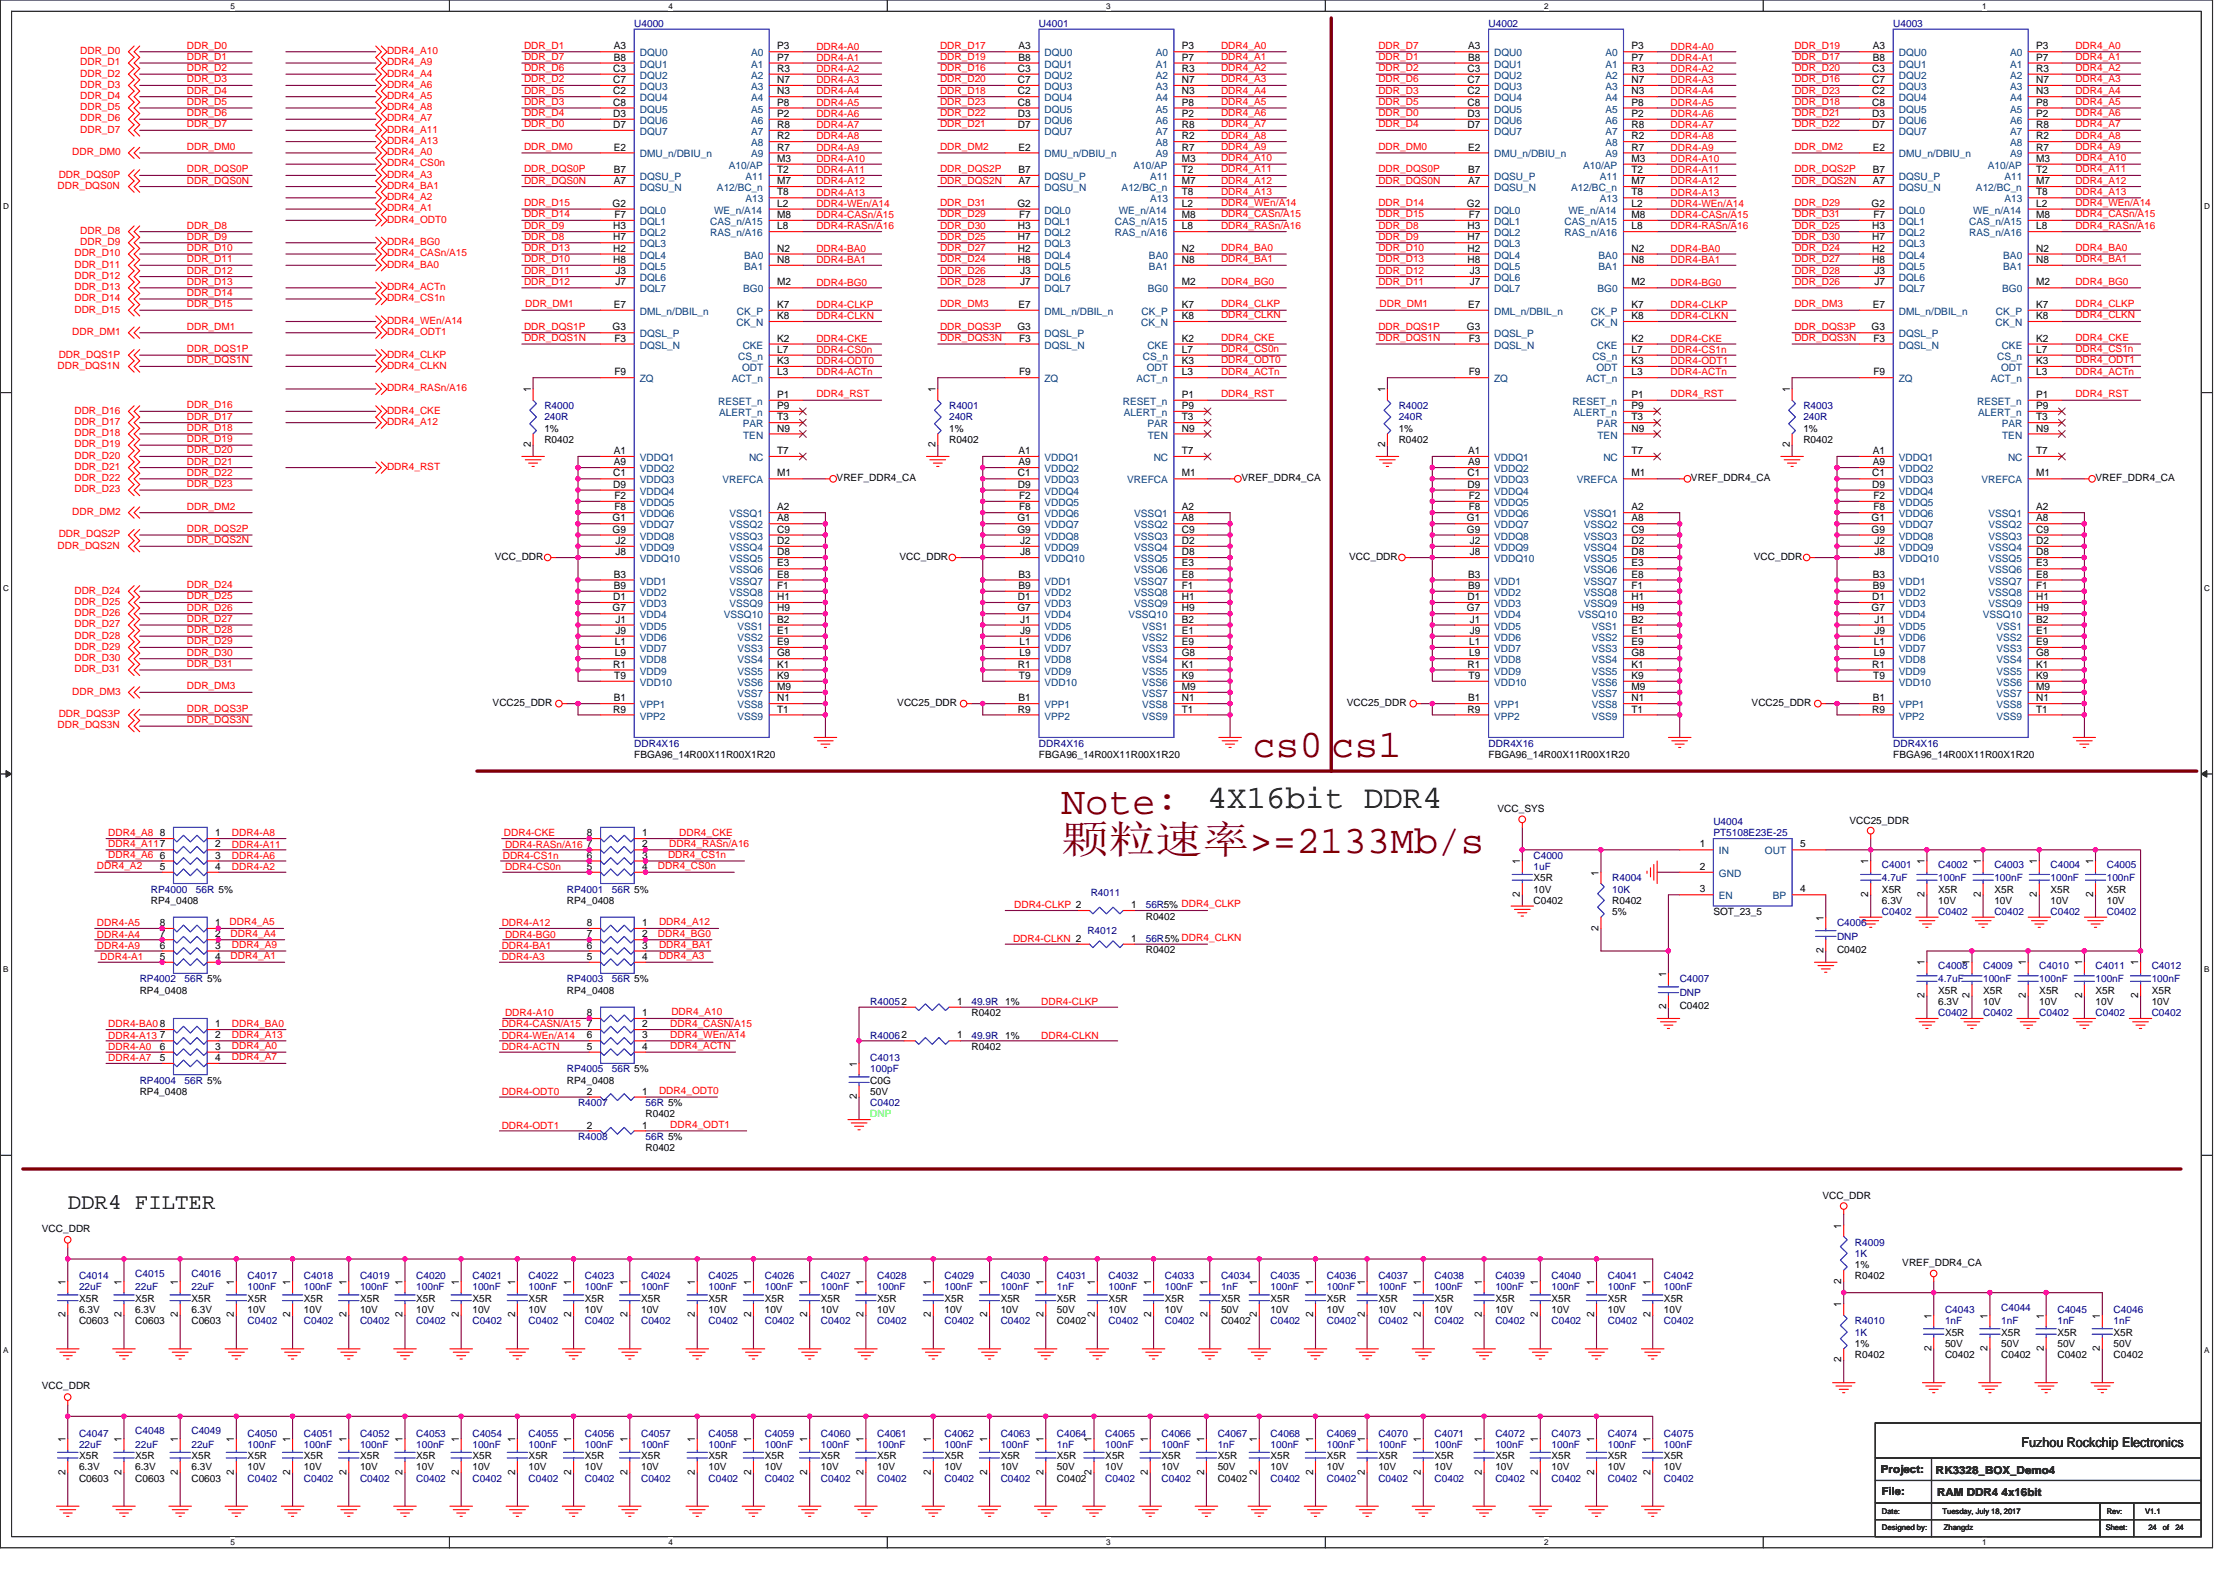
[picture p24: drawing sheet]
<svg xmlns="http://www.w3.org/2000/svg" width="297mm" height="210mm" viewBox="0 0 297 210" stroke-linecap="round" stroke-linejoin="round" font-family="sans-serif">
<defs><g id="words">
<g font-size="5.2" fill="#800000">
<text x="167" y="101">cs0 cs1</text>
<text x="141.5" y="113.7">颗粒速率&gt;=2133Mb/s</text>
<text x="141.5" y="108.5">Note:</text>
</g>
<text font-size="4.3" x="161" y="107.8">4X16bit DDR4</text>
<text font-size="3" x="9" y="161.2">DDR4 FILTER</text>
<text font-size="1.8" x="269.5" y="193">Fuzhou Rockchip Electronics</text>
<g font-size="1.5">
<text x="250.8" y="196.3">Project:</text>
<text x="258.1" y="196.5">RK3328_BOX_Demo4</text>
<text x="250.9" y="199.3">File:</text>
<text x="258.3" y="199.5">RAM DDR4 4x16bit</text>
</g>
<g font-size="1.4">
<text x="81.8" y="9.6">C3</text>
<text x="81.8" y="11.1">C7</text>
<text x="81.8" y="6.6">A3</text>
<text x="81.8" y="8.1">B8</text>
<text x="103.6" y="6.6">P3</text>
<text x="103.6" y="8.1">P7</text>
<text x="103.6" y="9.6">R3</text>
<text x="103.6" y="11.1">N7</text>
<text x="135.7" y="9.6">C3</text>
<text x="135.7" y="11.1">C7</text>
<text x="135.8" y="6.6">A3</text>
<text x="135.8" y="8.1">B8</text>
<text x="157.6" y="6.6">P3</text>
<text x="157.6" y="8.1">P7</text>
<text x="157.6" y="9.6">R3</text>
<text x="157.6" y="11.1">N7</text>
<text x="195.7" y="9.6">C3</text>
<text x="195.7" y="11.1">C7</text>
<text x="195.7" y="6.6">A3</text>
<text x="195.7" y="8.1">B8</text>
<text x="217.5" y="6.6">P3</text>
<text x="217.5" y="8.1">P7</text>
<text x="217.5" y="9.6">R3</text>
<text x="217.5" y="11.1">N7</text>
<text x="249.6" y="9.6">C3</text>
<text x="249.6" y="11.1">C7</text>
<text x="249.7" y="6.6">A3</text>
<text x="249.7" y="8.1">B8</text>
<text x="271.5" y="6.6">P3</text>
<text x="271.5" y="8.1">P7</text>
<text x="271.5" y="9.6">R3</text>
<text x="271.5" y="11.1">N7</text>
<text x="81.8" y="12.6">C2</text>
<text x="81.8" y="14.1">C8</text>
<text x="81.8" y="15.6">D3</text>
<text x="81.8" y="17.1">D7</text>
<text x="103.6" y="12.6">N3</text>
<text x="103.6" y="14.1">P8</text>
<text x="103.6" y="15.6">P2</text>
<text x="103.6" y="17.1">R8</text>
<text x="135.7" y="12.6">C2</text>
<text x="135.7" y="14.1">C8</text>
<text x="135.7" y="15.6">D3</text>
<text x="135.7" y="17.1">D7</text>
<text x="157.6" y="12.6">N3</text>
<text x="157.6" y="14.1">P8</text>
<text x="157.6" y="15.6">P2</text>
<text x="157.6" y="17.1">R8</text>
<text x="195.7" y="12.6">C2</text>
<text x="195.7" y="14.1">C8</text>
<text x="195.7" y="15.6">D3</text>
<text x="195.7" y="17.1">D7</text>
<text x="217.5" y="12.6">N3</text>
<text x="217.5" y="14.1">P8</text>
<text x="217.5" y="15.6">P2</text>
<text x="217.5" y="17.1">R8</text>
<text x="249.6" y="12.6">C2</text>
<text x="249.6" y="14.1">C8</text>
<text x="249.6" y="15.6">D3</text>
<text x="249.6" y="17.1">D7</text>
<text x="271.5" y="12.6">N3</text>
<text x="271.5" y="14.1">P8</text>
<text x="271.5" y="15.6">P2</text>
<text x="271.5" y="17.1">R8</text>
<text x="81.8" y="20.1">E2</text>
<text x="81.8" y="23.1">B7</text>
<text x="103.6" y="21.6">M3</text>
<text x="103.6" y="23.1">T2</text>
<text x="103.6" y="18.6">R2</text>
<text x="103.6" y="20.1">R7</text>
<text x="135.8" y="20.1">E2</text>
<text x="135.8" y="23.1">B7</text>
<text x="157.6" y="21.6">M3</text>
<text x="157.6" y="23.1">T2</text>
<text x="157.6" y="18.6">R2</text>
<text x="157.6" y="20.1">R7</text>
<text x="195.7" y="20.1">E2</text>
<text x="195.7" y="23.1">B7</text>
<text x="217.5" y="21.6">M3</text>
<text x="217.5" y="23.1">T2</text>
<text x="217.5" y="18.6">R2</text>
<text x="217.5" y="20.1">R7</text>
<text x="249.7" y="20.1">E2</text>
<text x="249.7" y="23.1">B7</text>
<text x="271.5" y="21.6">M3</text>
<text x="271.5" y="23.1">T2</text>
<text x="271.5" y="18.6">R2</text>
<text x="271.5" y="20.1">R7</text>
<text x="81.7" y="27.6">G2</text>
<text x="81.8" y="24.6">A7</text>
<text x="81.9" y="29.1">F7</text>
<text x="103.6" y="24.6">M7</text>
<text x="103.6" y="29.1">M8</text>
<text x="103.6" y="27.6">L2</text>
<text x="103.6" y="26.1">T8</text>
<text x="135.6" y="27.6">G2</text>
<text x="135.8" y="24.6">A7</text>
<text x="135.9" y="29.1">F7</text>
<text x="157.6" y="24.6">M7</text>
<text x="157.6" y="29.1">M8</text>
<text x="157.6" y="27.6">L2</text>
<text x="157.6" y="26.1">T8</text>
<text x="195.6" y="27.6">G2</text>
<text x="195.7" y="24.6">A7</text>
<text x="195.8" y="29.1">F7</text>
<text x="217.5" y="24.6">M7</text>
<text x="217.5" y="27.6">L2</text>
<text x="217.5" y="29.1">M8</text>
<text x="217.5" y="26.1">T8</text>
<text x="249.5" y="27.6">G2</text>
<text x="249.7" y="24.6">A7</text>
<text x="249.8" y="29.1">F7</text>
<text x="271.5" y="24.6">M7</text>
<text x="271.5" y="27.6">L2</text>
<text x="271.5" y="29.1">M8</text>
<text x="271.5" y="26.1">T8</text>
<text x="81.8" y="30.6">H3</text>
<text x="81.8" y="32">H7</text>
<text x="81.8" y="33.5">H2</text>
<text x="81.8" y="35.1">H8</text>
<text x="103.6" y="35.1">N8</text>
<text x="103.6" y="33.5">N2</text>
<text x="103.6" y="30.6">L8</text>
<text x="135.7" y="30.6">H3</text>
<text x="135.7" y="32">H7</text>
<text x="135.7" y="33.5">H2</text>
<text x="135.7" y="35.1">H8</text>
<text x="157.6" y="35.1">N8</text>
<text x="157.6" y="33.5">N2</text>
<text x="157.6" y="30.6">L8</text>
<text x="195.7" y="30.6">H3</text>
<text x="195.7" y="32">H7</text>
<text x="195.7" y="33.5">H2</text>
<text x="195.7" y="35.1">H8</text>
<text x="217.5" y="35.1">N8</text>
<text x="217.5" y="33.5">N2</text>
<text x="217.5" y="30.6">L8</text>
<text x="249.6" y="30.6">H3</text>
<text x="249.6" y="32">H7</text>
<text x="249.6" y="33.5">H2</text>
<text x="249.6" y="35.1">H8</text>
<text x="271.5" y="30.6">L8</text>
<text x="271.5" y="35.1">N8</text>
<text x="271.5" y="33.5">N2</text>
<text x="81.8" y="41">E7</text>
<text x="82.1" y="36.6">J3</text>
<text x="82.1" y="38.1">J7</text>
<text x="103.6" y="41">K7</text>
<text x="103.6" y="38.1">M2</text>
<text x="135.8" y="41">E7</text>
<text x="136" y="36.6">J3</text>
<text x="136" y="38.1">J7</text>
<text x="157.6" y="41">K7</text>
<text x="157.6" y="38.1">M2</text>
<text x="195.7" y="41">E7</text>
<text x="196" y="36.6">J3</text>
<text x="196" y="38.1">J7</text>
<text x="217.5" y="41">K7</text>
<text x="217.5" y="38.1">M2</text>
<text x="249.7" y="41">E7</text>
<text x="249.9" y="36.6">J3</text>
<text x="249.9" y="38.1">J7</text>
<text x="271.5" y="41">K7</text>
<text x="271.5" y="38.1">M2</text>
<text x="81.7" y="44">G3</text>
<text x="81.9" y="45.6">F3</text>
<text x="103.6" y="47">L7</text>
<text x="103.6" y="42.5">K8</text>
<text x="103.6" y="45.6">K2</text>
<text x="135.6" y="44">G3</text>
<text x="135.9" y="45.6">F3</text>
<text x="157.6" y="42.5">K8</text>
<text x="157.6" y="45.6">K2</text>
<text x="157.6" y="47">L7</text>
<text x="195.6" y="44">G3</text>
<text x="195.8" y="45.6">F3</text>
<text x="217.5" y="42.5">K8</text>
<text x="217.5" y="45.6">K2</text>
<text x="217.5" y="47">L7</text>
<text x="249.5" y="44">G3</text>
<text x="249.8" y="45.6">F3</text>
<text x="271.5" y="42.5">K8</text>
<text x="271.5" y="45.6">K2</text>
<text x="271.5" y="47">L7</text>
<text x="70.8" y="52.3" transform="rotate(-90 70.8 52.3)">1</text>
<text x="81.9" y="50">F9</text>
<text x="103.6" y="50">L3</text>
<text x="103.6" y="48.5">K3</text>
<text x="103.6" y="53">P1</text>
<text x="124.7" y="52.3" transform="rotate(-90 124.7 52.3)">1</text>
<text x="135.9" y="50">F9</text>
<text x="157.6" y="50">L3</text>
<text x="157.6" y="48.5">K3</text>
<text x="157.6" y="53">P1</text>
<text x="184.7" y="52.3" transform="rotate(-90 184.7 52.3)">1</text>
<text x="195.8" y="50">F9</text>
<text x="217.5" y="48.5">K3</text>
<text x="217.5" y="50">L3</text>
<text x="217.5" y="53">P1</text>
<text x="238.6" y="52.3" transform="rotate(-90 238.6 52.3)">1</text>
<text x="249.8" y="50">F9</text>
<text x="271.5" y="53">P1</text>
<text x="271.5" y="48.5">K3</text>
<text x="271.5" y="50">L3</text>
<text x="70.8" y="59.6" transform="rotate(-90 70.8 59.6)">2</text>
<text x="103.6" y="54.5">P9</text>
<text x="103.6" y="57.5">N9</text>
<text x="103.6" y="56">T3</text>
<text x="124.7" y="59.6" transform="rotate(-90 124.7 59.6)">2</text>
<text x="157.6" y="54.5">P9</text>
<text x="157.6" y="57.5">N9</text>
<text x="157.6" y="56">T3</text>
<text x="184.7" y="59.6" transform="rotate(-90 184.7 59.6)">2</text>
<text x="217.5" y="54.5">P9</text>
<text x="217.5" y="57.5">N9</text>
<text x="217.5" y="56">T3</text>
<text x="238.6" y="59.6" transform="rotate(-90 238.6 59.6)">2</text>
<text x="271.5" y="54.5">P9</text>
<text x="271.5" y="57.5">N9</text>
<text x="271.5" y="56">T3</text>
<text x="81.8" y="63.5">C1</text>
<text x="81.8" y="65">D9</text>
<text x="81.8" y="60.5">A1</text>
<text x="81.8" y="62">A9</text>
<text x="103.6" y="63.5">M1</text>
<text x="103.6" y="60.5">T7</text>
<text x="135.7" y="63.5">C1</text>
<text x="135.7" y="65">D9</text>
<text x="135.8" y="60.5">A1</text>
<text x="135.8" y="62">A9</text>
<text x="157.6" y="63.5">M1</text>
<text x="157.6" y="60.5">T7</text>
<text x="195.7" y="63.5">C1</text>
<text x="195.7" y="65">D9</text>
<text x="195.7" y="60.5">A1</text>
<text x="195.7" y="62">A9</text>
<text x="217.5" y="63.5">M1</text>
<text x="217.5" y="60.5">T7</text>
<text x="249.6" y="63.5">C1</text>
<text x="249.6" y="65">D9</text>
<text x="249.7" y="60.5">A1</text>
<text x="249.7" y="62">A9</text>
<text x="271.5" y="63.5">M1</text>
<text x="271.5" y="60.5">T7</text>
<text x="81.7" y="69.5">G1</text>
<text x="81.7" y="71">G9</text>
<text x="81.9" y="66.5">F2</text>
<text x="81.9" y="68">F8</text>
<text x="103.6" y="68">A2</text>
<text x="103.6" y="69.5">A8</text>
<text x="103.6" y="71">C9</text>
<text x="135.6" y="69.5">G1</text>
<text x="135.6" y="71">G9</text>
<text x="135.9" y="66.5">F2</text>
<text x="135.9" y="68">F8</text>
<text x="157.6" y="68">A2</text>
<text x="157.6" y="69.5">A8</text>
<text x="157.6" y="71">C9</text>
<text x="195.6" y="69.5">G1</text>
<text x="195.6" y="71">G9</text>
<text x="195.8" y="66.5">F2</text>
<text x="195.8" y="68">F8</text>
<text x="217.5" y="68">A2</text>
<text x="217.5" y="69.5">A8</text>
<text x="217.5" y="71">C9</text>
<text x="249.5" y="69.5">G1</text>
<text x="249.5" y="71">G9</text>
<text x="249.8" y="66.5">F2</text>
<text x="249.8" y="68">F8</text>
<text x="271.5" y="68">A2</text>
<text x="271.5" y="69.5">A8</text>
<text x="271.5" y="71">C9</text>
<text x="81.8" y="77">B3</text>
<text x="82.1" y="72.5">J2</text>
<text x="82.1" y="74">J8</text>
<text x="103.6" y="72.5">D2</text>
<text x="103.6" y="74">D8</text>
<text x="103.6" y="75.5">E3</text>
<text x="103.6" y="77">E8</text>
<text x="135.8" y="77">B3</text>
<text x="136" y="72.5">J2</text>
<text x="136" y="74">J8</text>
<text x="157.6" y="72.5">D2</text>
<text x="157.6" y="74">D8</text>
<text x="157.6" y="75.5">E3</text>
<text x="157.6" y="77">E8</text>
<text x="195.7" y="77">B3</text>
<text x="196" y="72.5">J2</text>
<text x="196" y="74">J8</text>
<text x="217.5" y="72.5">D2</text>
<text x="217.5" y="74">D8</text>
<text x="217.5" y="75.5">E3</text>
<text x="217.5" y="77">E8</text>
<text x="249.7" y="77">B3</text>
<text x="249.9" y="72.5">J2</text>
<text x="249.9" y="74">J8</text>
<text x="271.5" y="72.5">D2</text>
<text x="271.5" y="74">D8</text>
<text x="271.5" y="75.5">E3</text>
<text x="271.5" y="77">E8</text>
<text x="81.7" y="81.5">G7</text>
<text x="81.8" y="80">D1</text>
<text x="81.8" y="78.5">B9</text>
<text x="82.1" y="83">J1</text>
<text x="103.6" y="81.5">H9</text>
<text x="103.6" y="78.5">F1</text>
<text x="103.6" y="80">H1</text>
<text x="103.6" y="83">B2</text>
<text x="135.6" y="81.5">G7</text>
<text x="135.7" y="80">D1</text>
<text x="135.8" y="78.5">B9</text>
<text x="136" y="83">J1</text>
<text x="157.6" y="81.5">H9</text>
<text x="157.6" y="78.5">F1</text>
<text x="157.6" y="80">H1</text>
<text x="157.6" y="83">B2</text>
<text x="195.6" y="81.5">G7</text>
<text x="195.7" y="80">D1</text>
<text x="195.7" y="78.5">B9</text>
<text x="196" y="83">J1</text>
<text x="217.5" y="81.5">H9</text>
<text x="217.5" y="78.5">F1</text>
<text x="217.5" y="80">H1</text>
<text x="217.5" y="83">B2</text>
<text x="249.5" y="81.5">G7</text>
<text x="249.6" y="80">D1</text>
<text x="249.7" y="78.5">B9</text>
<text x="249.9" y="83">J1</text>
<text x="271.5" y="81.5">H9</text>
<text x="271.5" y="78.5">F1</text>
<text x="271.5" y="80">H1</text>
<text x="271.5" y="83">B2</text>
<text x="81.8" y="89">R1</text>
<text x="82" y="86">L1</text>
<text x="82" y="87.5">L9</text>
<text x="82.1" y="84.5">J9</text>
<text x="103.6" y="84.5">E1</text>
<text x="103.6" y="86">E9</text>
<text x="103.6" y="87.5">G8</text>
<text x="103.6" y="89">K1</text>
<text x="135.7" y="89">R1</text>
<text x="135.9" y="86">L1</text>
<text x="135.9" y="87.5">L9</text>
<text x="136" y="84.5">J9</text>
<text x="157.6" y="84.5">E1</text>
<text x="157.6" y="86">E9</text>
<text x="157.6" y="87.5">G8</text>
<text x="157.6" y="89">K1</text>
<text x="195.7" y="89">R1</text>
<text x="195.9" y="86">L1</text>
<text x="195.9" y="87.5">L9</text>
<text x="196" y="84.5">J9</text>
<text x="217.5" y="84.5">E1</text>
<text x="217.5" y="86">E9</text>
<text x="217.5" y="87.5">G8</text>
<text x="217.5" y="89">K1</text>
<text x="249.6" y="89">R1</text>
<text x="249.8" y="86">L1</text>
<text x="249.8" y="87.5">L9</text>
<text x="249.9" y="84.5">J9</text>
<text x="271.5" y="84.5">E1</text>
<text x="271.5" y="86">E9</text>
<text x="271.5" y="87.5">G8</text>
<text x="271.5" y="89">K1</text>
<text x="81.8" y="95">R9</text>
<text x="81.8" y="93.5">B1</text>
<text x="81.9" y="90.5">T9</text>
<text x="103.6" y="90.5">K9</text>
<text x="103.6" y="92">M9</text>
<text x="103.6" y="93.5">N1</text>
<text x="103.6" y="95">T1</text>
<text x="135.7" y="95">R9</text>
<text x="135.8" y="93.5">B1</text>
<text x="135.8" y="90.5">T9</text>
<text x="157.6" y="90.5">K9</text>
<text x="157.6" y="92">M9</text>
<text x="157.6" y="93.5">N1</text>
<text x="157.6" y="95">T1</text>
<text x="195.7" y="95">R9</text>
<text x="195.7" y="93.5">B1</text>
<text x="195.8" y="90.5">T9</text>
<text x="217.5" y="90.5">K9</text>
<text x="217.5" y="92">M9</text>
<text x="217.5" y="93.5">N1</text>
<text x="217.5" y="95">T1</text>
<text x="249.6" y="95">R9</text>
<text x="249.7" y="93.5">B1</text>
<text x="249.7" y="90.5">T9</text>
<text x="271.5" y="90.5">K9</text>
<text x="271.5" y="92">M9</text>
<text x="271.5" y="93.5">N1</text>
<text x="271.5" y="95">T1</text>
<text x="21.3" y="111.5">8</text>
<text x="28.7" y="111.5">1</text>
<text x="28.7" y="113">2</text>
<text x="78.2" y="113">7</text>
<text x="78.2" y="111.5">8</text>
<text x="85.6" y="111.5">1</text>
<text x="85.6" y="113">2</text>
<text x="226.6" y="113">1</text>
<text x="240" y="113">5</text>
<text x="21.3" y="116">5</text>
<text x="21.3" y="114.5">6</text>
<text x="28.7" y="114.5">3</text>
<text x="28.7" y="116">4</text>
<text x="78.2" y="116">5</text>
<text x="78.2" y="114.5">6</text>
<text x="85.6" y="114.5">3</text>
<text x="85.6" y="116">4</text>
<text x="202.6" y="119.6" transform="rotate(-90 202.6 119.6)">2</text>
<text x="202.6" y="115.2" transform="rotate(-90 202.6 115.2)">1</text>
<text x="213.1" y="116.7" transform="rotate(-90 213.1 116.7)">1</text>
<text x="226.6" y="116">2</text>
<text x="226.6" y="119">3</text>
<text x="240" y="119">4</text>
<text x="249.1" y="119.6" transform="rotate(-90 249.1 119.6)">2</text>
<text x="249.1" y="115.2" transform="rotate(-90 249.1 115.2)">1</text>
<text x="256.6" y="119.6" transform="rotate(-90 256.6 119.6)">2</text>
<text x="256.6" y="115.2" transform="rotate(-90 256.6 115.2)">1</text>
<text x="264.1" y="119.6" transform="rotate(-90 264.1 119.6)">2</text>
<text x="264.1" y="115.2" transform="rotate(-90 264.1 115.2)">1</text>
<text x="271.6" y="119.6" transform="rotate(-90 271.6 119.6)">2</text>
<text x="271.6" y="115.2" transform="rotate(-90 271.6 115.2)">1</text>
<text x="279.1" y="119.6" transform="rotate(-90 279.1 119.6)">2</text>
<text x="279.1" y="115.2" transform="rotate(-90 279.1 115.2)">1</text>
<text x="21.3" y="125">7</text>
<text x="21.3" y="123.5">8</text>
<text x="28.7" y="123.5">1</text>
<text x="28.7" y="125">2</text>
<text x="78.2" y="125">7</text>
<text x="78.2" y="123.5">8</text>
<text x="85.6" y="123.5">1</text>
<text x="85.6" y="125">2</text>
<text x="150.8" y="121.1">1</text>
<text x="150.8" y="125.6">1</text>
<text x="213.1" y="124.1" transform="rotate(-90 213.1 124.1)">2</text>
<text x="243.1" y="122.7" transform="rotate(-90 243.1 122.7)">1</text>
<text x="21.3" y="128">5</text>
<text x="21.3" y="126.5">6</text>
<text x="28.7" y="126.5">3</text>
<text x="28.7" y="128">4</text>
<text x="78.2" y="128">5</text>
<text x="78.2" y="126.5">6</text>
<text x="85.6" y="126.5">3</text>
<text x="85.6" y="128">4</text>
<text x="222.1" y="130.2" transform="rotate(-90 222.1 130.2)">1</text>
<text x="243.1" y="127.1" transform="rotate(-90 243.1 127.1)">2</text>
<text x="256.6" y="128.7" transform="rotate(-90 256.6 128.7)">1</text>
<text x="262.6" y="128.7" transform="rotate(-90 262.6 128.7)">1</text>
<text x="270.1" y="128.7" transform="rotate(-90 270.1 128.7)">1</text>
<text x="277.6" y="128.7" transform="rotate(-90 277.6 128.7)">1</text>
<text x="285.1" y="128.7" transform="rotate(-90 285.1 128.7)">1</text>
<text x="21.3" y="136.9">8</text>
<text x="28.7" y="136.9">1</text>
<text x="78.2" y="136.9">7</text>
<text x="78.2" y="135.5">8</text>
<text x="85.6" y="135.5">1</text>
<text x="85.6" y="136.9">2</text>
<text x="127.6" y="134">1</text>
<text x="222.1" y="134.6" transform="rotate(-90 222.1 134.6)">2</text>
<text x="256.6" y="133.1" transform="rotate(-90 256.6 133.1)">2</text>
<text x="262.6" y="133.1" transform="rotate(-90 262.6 133.1)">2</text>
<text x="270.1" y="133.1" transform="rotate(-90 270.1 133.1)">2</text>
<text x="277.6" y="133.1" transform="rotate(-90 277.6 133.1)">2</text>
<text x="285.1" y="133.1" transform="rotate(-90 285.1 133.1)">2</text>
<text x="21.3" y="141.5">5</text>
<text x="21.3" y="140">6</text>
<text x="21.3" y="138.5">7</text>
<text x="28.7" y="138.5">2</text>
<text x="28.7" y="140">3</text>
<text x="28.7" y="141.5">4</text>
<text x="78.2" y="140">5</text>
<text x="78.2" y="138.5">6</text>
<text x="85.6" y="138.5">3</text>
<text x="85.6" y="140">4</text>
<text x="114.2" y="142.2" transform="rotate(-90 114.2 142.2)">1</text>
<text x="127.6" y="138.5">1</text>
<text x="78.2" y="145.9">2</text>
<text x="85.6" y="145.9">1</text>
<text x="114.2" y="146.6" transform="rotate(-90 114.2 146.6)">2</text>
<text x="78.2" y="150.5">2</text>
<text x="85.6" y="150.5">1</text>
<text x="245.5" y="163.8" transform="rotate(-90 245.5 163.8)">1</text>
<text x="8.7" y="171.3" transform="rotate(-90 8.7 171.3)">1</text>
<text x="16.2" y="171.3" transform="rotate(-90 16.2 171.3)">1</text>
<text x="23.7" y="171.3" transform="rotate(-90 23.7 171.3)">1</text>
<text x="31.2" y="171.3" transform="rotate(-90 31.2 171.3)">1</text>
<text x="38.7" y="171.3" transform="rotate(-90 38.7 171.3)">1</text>
<text x="46.2" y="171.3" transform="rotate(-90 46.2 171.3)">1</text>
<text x="53.7" y="171.3" transform="rotate(-90 53.7 171.3)">1</text>
<text x="61.2" y="171.3" transform="rotate(-90 61.2 171.3)">1</text>
<text x="68.7" y="171.3" transform="rotate(-90 68.7 171.3)">1</text>
<text x="76.2" y="171.3" transform="rotate(-90 76.2 171.3)">1</text>
<text x="83.6" y="171.3" transform="rotate(-90 83.6 171.3)">1</text>
<text x="92.6" y="171.3" transform="rotate(-90 92.6 171.3)">1</text>
<text x="100.1" y="171.3" transform="rotate(-90 100.1 171.3)">1</text>
<text x="107.6" y="171.3" transform="rotate(-90 107.6 171.3)">1</text>
<text x="115.1" y="171.3" transform="rotate(-90 115.1 171.3)">1</text>
<text x="124.1" y="171.3" transform="rotate(-90 124.1 171.3)">1</text>
<text x="131.6" y="171.3" transform="rotate(-90 131.6 171.3)">1</text>
<text x="139.1" y="171.3" transform="rotate(-90 139.1 171.3)">1</text>
<text x="146" y="171.3" transform="rotate(-90 146 171.3)">1</text>
<text x="153.5" y="171.3" transform="rotate(-90 153.5 171.3)">1</text>
<text x="161" y="171.3" transform="rotate(-90 161 171.3)">1</text>
<text x="167.6" y="171.3" transform="rotate(-90 167.6 171.3)">1</text>
<text x="175.1" y="171.3" transform="rotate(-90 175.1 171.3)">1</text>
<text x="181.9" y="171.3" transform="rotate(-90 181.9 171.3)">1</text>
<text x="189.4" y="171.3" transform="rotate(-90 189.4 171.3)">1</text>
<text x="197.5" y="171.3" transform="rotate(-90 197.5 171.3)">1</text>
<text x="205" y="171.3" transform="rotate(-90 205 171.3)">1</text>
<text x="212.5" y="171.3" transform="rotate(-90 212.5 171.3)">1</text>
<text x="220" y="171.3" transform="rotate(-90 220 171.3)">1</text>
<text x="245.5" y="171.2" transform="rotate(-90 245.5 171.2)">2</text>
<text x="8.7" y="175.6" transform="rotate(-90 8.7 175.6)">2</text>
<text x="16.2" y="175.6" transform="rotate(-90 16.2 175.6)">2</text>
<text x="23.7" y="175.6" transform="rotate(-90 23.7 175.6)">2</text>
<text x="31.2" y="175.6" transform="rotate(-90 31.2 175.6)">2</text>
<text x="38.7" y="175.6" transform="rotate(-90 38.7 175.6)">2</text>
<text x="46.2" y="175.6" transform="rotate(-90 46.2 175.6)">2</text>
<text x="53.7" y="175.6" transform="rotate(-90 53.7 175.6)">2</text>
<text x="61.2" y="175.6" transform="rotate(-90 61.2 175.6)">2</text>
<text x="68.7" y="175.6" transform="rotate(-90 68.7 175.6)">2</text>
<text x="76.2" y="175.6" transform="rotate(-90 76.2 175.6)">2</text>
<text x="83.6" y="175.6" transform="rotate(-90 83.6 175.6)">2</text>
<text x="92.6" y="175.6" transform="rotate(-90 92.6 175.6)">2</text>
<text x="100.1" y="175.6" transform="rotate(-90 100.1 175.6)">2</text>
<text x="107.6" y="175.6" transform="rotate(-90 107.6 175.6)">2</text>
<text x="115.1" y="175.6" transform="rotate(-90 115.1 175.6)">2</text>
<text x="124.1" y="175.6" transform="rotate(-90 124.1 175.6)">2</text>
<text x="131.6" y="175.6" transform="rotate(-90 131.6 175.6)">2</text>
<text x="139.1" y="175.6" transform="rotate(-90 139.1 175.6)">2</text>
<text x="146" y="175.6" transform="rotate(-90 146 175.6)">2</text>
<text x="153.5" y="175.6" transform="rotate(-90 153.5 175.6)">2</text>
<text x="161" y="175.6" transform="rotate(-90 161 175.6)">2</text>
<text x="167.6" y="175.6" transform="rotate(-90 167.6 175.6)">2</text>
<text x="175.1" y="175.6" transform="rotate(-90 175.1 175.6)">2</text>
<text x="181.9" y="175.6" transform="rotate(-90 181.9 175.6)">2</text>
<text x="189.4" y="175.6" transform="rotate(-90 189.4 175.6)">2</text>
<text x="197.5" y="175.6" transform="rotate(-90 197.5 175.6)">2</text>
<text x="205" y="175.6" transform="rotate(-90 205 175.6)">2</text>
<text x="212.5" y="175.6" transform="rotate(-90 212.5 175.6)">2</text>
<text x="220" y="175.6" transform="rotate(-90 220 175.6)">2</text>
<text x="245.5" y="174.3" transform="rotate(-90 245.5 174.3)">1</text>
<text x="257.5" y="175.8" transform="rotate(-90 257.5 175.8)">1</text>
<text x="265" y="175.8" transform="rotate(-90 265 175.8)">1</text>
<text x="272.5" y="175.8" transform="rotate(-90 272.5 175.8)">1</text>
<text x="280" y="175.8" transform="rotate(-90 280 175.8)">1</text>
<text x="245.5" y="181.6" transform="rotate(-90 245.5 181.6)">2</text>
<text x="257.5" y="180.1" transform="rotate(-90 257.5 180.1)">2</text>
<text x="265" y="180.1" transform="rotate(-90 265 180.1)">2</text>
<text x="272.5" y="180.1" transform="rotate(-90 272.5 180.1)">2</text>
<text x="280" y="180.1" transform="rotate(-90 280 180.1)">2</text>
<text x="8.7" y="196.6" transform="rotate(-90 8.7 196.6)">2</text>
<text x="8.7" y="192.3" transform="rotate(-90 8.7 192.3)">1</text>
<text x="16.2" y="196.6" transform="rotate(-90 16.2 196.6)">2</text>
<text x="16.2" y="192.3" transform="rotate(-90 16.2 192.3)">1</text>
<text x="23.7" y="196.6" transform="rotate(-90 23.7 196.6)">2</text>
<text x="23.7" y="192.3" transform="rotate(-90 23.7 192.3)">1</text>
<text x="31.2" y="196.6" transform="rotate(-90 31.2 196.6)">2</text>
<text x="31.2" y="192.3" transform="rotate(-90 31.2 192.3)">1</text>
<text x="38.7" y="196.6" transform="rotate(-90 38.7 196.6)">2</text>
<text x="38.7" y="192.3" transform="rotate(-90 38.7 192.3)">1</text>
<text x="46.2" y="196.6" transform="rotate(-90 46.2 196.6)">2</text>
<text x="46.2" y="192.3" transform="rotate(-90 46.2 192.3)">1</text>
<text x="53.7" y="196.6" transform="rotate(-90 53.7 196.6)">2</text>
<text x="53.7" y="192.3" transform="rotate(-90 53.7 192.3)">1</text>
<text x="61.2" y="196.6" transform="rotate(-90 61.2 196.6)">2</text>
<text x="61.2" y="192.3" transform="rotate(-90 61.2 192.3)">1</text>
<text x="68.7" y="196.6" transform="rotate(-90 68.7 196.6)">2</text>
<text x="68.7" y="192.3" transform="rotate(-90 68.7 192.3)">1</text>
<text x="76.2" y="196.6" transform="rotate(-90 76.2 196.6)">2</text>
<text x="76.2" y="192.3" transform="rotate(-90 76.2 192.3)">1</text>
<text x="83.6" y="196.6" transform="rotate(-90 83.6 196.6)">2</text>
<text x="83.6" y="192.3" transform="rotate(-90 83.6 192.3)">1</text>
<text x="92.6" y="196.6" transform="rotate(-90 92.6 196.6)">2</text>
<text x="92.6" y="192.3" transform="rotate(-90 92.6 192.3)">1</text>
<text x="100.1" y="196.6" transform="rotate(-90 100.1 196.6)">2</text>
<text x="100.1" y="192.3" transform="rotate(-90 100.1 192.3)">1</text>
<text x="107.6" y="196.6" transform="rotate(-90 107.6 196.6)">2</text>
<text x="107.6" y="192.3" transform="rotate(-90 107.6 192.3)">1</text>
<text x="115.1" y="196.6" transform="rotate(-90 115.1 196.6)">2</text>
<text x="115.1" y="192.3" transform="rotate(-90 115.1 192.3)">1</text>
<text x="124.1" y="196.6" transform="rotate(-90 124.1 196.6)">2</text>
<text x="124.1" y="192.3" transform="rotate(-90 124.1 192.3)">1</text>
<text x="131.6" y="196.6" transform="rotate(-90 131.6 196.6)">2</text>
<text x="131.6" y="192.3" transform="rotate(-90 131.6 192.3)">1</text>
<text x="139.1" y="196.6" transform="rotate(-90 139.1 196.6)">2</text>
<text x="139.1" y="192.3" transform="rotate(-90 139.1 192.3)">1</text>
<text x="145.5" y="196.6" transform="rotate(-90 145.5 196.6)">2</text>
<text x="145.5" y="192.3" transform="rotate(-90 145.5 192.3)">1</text>
<text x="153" y="196.6" transform="rotate(-90 153 196.6)">2</text>
<text x="153" y="192.3" transform="rotate(-90 153 192.3)">1</text>
<text x="160.5" y="196.6" transform="rotate(-90 160.5 196.6)">2</text>
<text x="160.5" y="192.3" transform="rotate(-90 160.5 192.3)">1</text>
<text x="167.6" y="196.6" transform="rotate(-90 167.6 196.6)">2</text>
<text x="167.6" y="192.3" transform="rotate(-90 167.6 192.3)">1</text>
<text x="175.1" y="196.6" transform="rotate(-90 175.1 196.6)">2</text>
<text x="175.1" y="192.3" transform="rotate(-90 175.1 192.3)">1</text>
<text x="181.9" y="196.6" transform="rotate(-90 181.9 196.6)">2</text>
<text x="181.9" y="192.3" transform="rotate(-90 181.9 192.3)">1</text>
<text x="189.4" y="196.6" transform="rotate(-90 189.4 196.6)">2</text>
<text x="189.4" y="192.3" transform="rotate(-90 189.4 192.3)">1</text>
<text x="197.5" y="196.6" transform="rotate(-90 197.5 196.6)">2</text>
<text x="197.5" y="192.3" transform="rotate(-90 197.5 192.3)">1</text>
<text x="205" y="196.6" transform="rotate(-90 205 196.6)">2</text>
<text x="205" y="192.3" transform="rotate(-90 205 192.3)">1</text>
<text x="212.5" y="196.6" transform="rotate(-90 212.5 196.6)">2</text>
<text x="212.5" y="192.3" transform="rotate(-90 212.5 192.3)">1</text>
<text x="220" y="196.6" transform="rotate(-90 220 196.6)">2</text>
<text x="220" y="192.3" transform="rotate(-90 220 192.3)">1</text>
</g>
<g font-size="1.4" fill="#004080">
<text x="85.3" y="7.5">DQU0</text>
<text x="85.3" y="9">DQU1</text>
<text x="85.3" y="10.5">DQU2</text>
<text x="100.1" y="7.5">A0</text>
<text x="100.1" y="9">A1</text>
<text x="100.1" y="10.5">A2</text>
<text x="139.3" y="7.5">DQU0</text>
<text x="139.3" y="9">DQU1</text>
<text x="139.3" y="10.5">DQU2</text>
<text x="154.1" y="7.5">A0</text>
<text x="154.1" y="9">A1</text>
<text x="154.1" y="10.5">A2</text>
<text x="199.2" y="7.5">DQU0</text>
<text x="199.2" y="9">DQU1</text>
<text x="199.2" y="10.5">DQU2</text>
<text x="214" y="7.5">A0</text>
<text x="214" y="9">A1</text>
<text x="214" y="10.5">A2</text>
<text x="253.1" y="7.5">DQU0</text>
<text x="253.1" y="9">DQU1</text>
<text x="253.1" y="10.5">DQU2</text>
<text x="268" y="7.5">A0</text>
<text x="268" y="9">A1</text>
<text x="268" y="10.5">A2</text>
<text x="85.3" y="12">DQU3</text>
<text x="85.3" y="13.5">DQU4</text>
<text x="85.3" y="15">DQU5</text>
<text x="85.3" y="16.5">DQU6</text>
<text x="85.3" y="18">DQU7</text>
<text x="100.1" y="12">A3</text>
<text x="100.1" y="13.5">A4</text>
<text x="100.1" y="15">A5</text>
<text x="100.1" y="16.5">A6</text>
<text x="100.1" y="18">A7</text>
<text x="139.3" y="12">DQU3</text>
<text x="139.3" y="13.5">DQU4</text>
<text x="139.3" y="15">DQU5</text>
<text x="139.3" y="16.5">DQU6</text>
<text x="139.3" y="18">DQU7</text>
<text x="154.1" y="12">A3</text>
<text x="154.1" y="13.5">A4</text>
<text x="154.1" y="15">A5</text>
<text x="154.1" y="16.5">A6</text>
<text x="154.1" y="18">A7</text>
<text x="199.2" y="12">DQU3</text>
<text x="199.2" y="13.5">DQU4</text>
<text x="199.2" y="15">DQU5</text>
<text x="199.2" y="16.5">DQU6</text>
<text x="199.2" y="18">DQU7</text>
<text x="214" y="12">A3</text>
<text x="214" y="13.5">A4</text>
<text x="214" y="15">A5</text>
<text x="214" y="16.5">A6</text>
<text x="214" y="18">A7</text>
<text x="253.1" y="12">DQU3</text>
<text x="253.1" y="13.5">DQU4</text>
<text x="253.1" y="15">DQU5</text>
<text x="253.1" y="16.5">DQU6</text>
<text x="253.1" y="18">DQU7</text>
<text x="268" y="12">A3</text>
<text x="268" y="13.5">A4</text>
<text x="268" y="15">A5</text>
<text x="268" y="16.5">A6</text>
<text x="268" y="18">A7</text>
<text x="85.3" y="21">DMU_n/DBIU_n</text>
<text x="97.2" y="22.5">A10/AP</text>
<text x="100.1" y="19.5">A8</text>
<text x="100.1" y="21">A9</text>
<text x="139.3" y="21">DMU_n/DBIU_n</text>
<text x="151.1" y="22.5">A10/AP</text>
<text x="154.1" y="19.5">A8</text>
<text x="154.1" y="21">A9</text>
<text x="199.2" y="21">DMU_n/DBIU_n</text>
<text x="211.1" y="22.5">A10/AP</text>
<text x="214" y="19.5">A8</text>
<text x="214" y="21">A9</text>
<text x="253.1" y="21">DMU_n/DBIU_n</text>
<text x="265" y="22.5">A10/AP</text>
<text x="268" y="19.5">A8</text>
<text x="268" y="21">A9</text>
<text x="85.3" y="28.5">DQL0</text>
<text x="85.3" y="30">DQL1</text>
<text x="85.3" y="24">DQSU_P</text>
<text x="85.3" y="25.5">DQSU_N</text>
<text x="94.7" y="30">CAS_n/A15</text>
<text x="95.2" y="28.5">WE_n/A14</text>
<text x="95.6" y="25.5">A12/BC_n</text>
<text x="99.4" y="24">A11</text>
<text x="99.4" y="27">A13</text>
<text x="139.3" y="28.5">DQL0</text>
<text x="139.3" y="30">DQL1</text>
<text x="139.3" y="24">DQSU_P</text>
<text x="139.3" y="25.5">DQSU_N</text>
<text x="148.6" y="30">CAS_n/A15</text>
<text x="149.2" y="28.5">WE_n/A14</text>
<text x="149.5" y="25.5">A12/BC_n</text>
<text x="153.3" y="24">A11</text>
<text x="153.3" y="27">A13</text>
<text x="199.2" y="28.5">DQL0</text>
<text x="199.2" y="30">DQL1</text>
<text x="199.2" y="24">DQSU_P</text>
<text x="199.2" y="25.5">DQSU_N</text>
<text x="208.6" y="30">CAS_n/A15</text>
<text x="209.1" y="28.5">WE_n/A14</text>
<text x="209.5" y="25.5">A12/BC_n</text>
<text x="213.3" y="24">A11</text>
<text x="213.3" y="27">A13</text>
<text x="253.1" y="28.5">DQL0</text>
<text x="253.1" y="30">DQL1</text>
<text x="253.1" y="24">DQSU_P</text>
<text x="253.1" y="25.5">DQSU_N</text>
<text x="262.5" y="30">CAS_n/A15</text>
<text x="263.1" y="28.5">WE_n/A14</text>
<text x="263.4" y="25.5">A12/BC_n</text>
<text x="267.2" y="24">A11</text>
<text x="267.2" y="27">A13</text>
<text x="85.3" y="31.5">DQL2</text>
<text x="85.3" y="33">DQL3</text>
<text x="85.3" y="34.5">DQL4</text>
<text x="85.3" y="36">DQL5</text>
<text x="94.7" y="31.5">RAS_n/A16</text>
<text x="99.2" y="36">BA1</text>
<text x="99.2" y="34.5">BA0</text>
<text x="139.3" y="31.5">DQL2</text>
<text x="139.3" y="33">DQL3</text>
<text x="139.3" y="34.5">DQL4</text>
<text x="139.3" y="36">DQL5</text>
<text x="148.6" y="31.5">RAS_n/A16</text>
<text x="153.2" y="36">BA1</text>
<text x="153.2" y="34.5">BA0</text>
<text x="199.2" y="31.5">DQL2</text>
<text x="199.2" y="33">DQL3</text>
<text x="199.2" y="34.5">DQL4</text>
<text x="199.2" y="36">DQL5</text>
<text x="208.6" y="31.5">RAS_n/A16</text>
<text x="213.1" y="36">BA1</text>
<text x="213.1" y="34.5">BA0</text>
<text x="253.1" y="31.5">DQL2</text>
<text x="253.1" y="33">DQL3</text>
<text x="253.1" y="34.5">DQL4</text>
<text x="253.1" y="36">DQL5</text>
<text x="262.5" y="31.5">RAS_n/A16</text>
<text x="267.1" y="36">BA1</text>
<text x="267.1" y="34.5">BA0</text>
<text x="85.3" y="42">DML_n/DBIL_n</text>
<text x="85.3" y="37.5">DQL6</text>
<text x="85.3" y="39">DQL7</text>
<text x="98.3" y="42">CK_P</text>
<text x="99.1" y="39">BG0</text>
<text x="139.3" y="42">DML_n/DBIL_n</text>
<text x="139.3" y="37.5">DQL6</text>
<text x="139.3" y="39">DQL7</text>
<text x="152.2" y="42">CK_P</text>
<text x="153" y="39">BG0</text>
<text x="199.2" y="42">DML_n/DBIL_n</text>
<text x="199.2" y="37.5">DQL6</text>
<text x="199.2" y="39">DQL7</text>
<text x="212.2" y="42">CK_P</text>
<text x="213" y="39">BG0</text>
<text x="253.1" y="42">DML_n/DBIL_n</text>
<text x="253.1" y="37.5">DQL6</text>
<text x="253.1" y="39">DQL7</text>
<text x="266.1" y="42">CK_P</text>
<text x="266.9" y="39">BG0</text>
<text x="85.3" y="45">DQSL_P</text>
<text x="85.3" y="46.5">DQSL_N</text>
<text x="98.2" y="43.5">CK_N</text>
<text x="98.4" y="48">CS_n</text>
<text x="99" y="46.5">CKE</text>
<text x="139.3" y="45">DQSL_P</text>
<text x="139.3" y="46.5">DQSL_N</text>
<text x="152.1" y="43.5">CK_N</text>
<text x="152.4" y="48">CS_n</text>
<text x="153" y="46.5">CKE</text>
<text x="199.2" y="45">DQSL_P</text>
<text x="199.2" y="46.5">DQSL_N</text>
<text x="212.1" y="43.5">CK_N</text>
<text x="212.3" y="48">CS_n</text>
<text x="212.9" y="46.5">CKE</text>
<text x="253.1" y="45">DQSL_P</text>
<text x="253.1" y="46.5">DQSL_N</text>
<text x="266" y="43.5">CK_N</text>
<text x="266.3" y="48">CS_n</text>
<text x="266.9" y="46.5">CKE</text>
<text x="85.3" y="51">ZQ</text>
<text x="95.7" y="54">RESET_n</text>
<text x="97.6" y="51">ACT_n</text>
<text x="98.9" y="49.5">ODT</text>
<text x="139.3" y="51">ZQ</text>
<text x="149.7" y="54">RESET_n</text>
<text x="151.5" y="51">ACT_n</text>
<text x="152.9" y="49.5">ODT</text>
<text x="199.2" y="51">ZQ</text>
<text x="209.6" y="54">RESET_n</text>
<text x="211.5" y="51">ACT_n</text>
<text x="212.8" y="49.5">ODT</text>
<text x="253.1" y="51">ZQ</text>
<text x="263.6" y="54">RESET_n</text>
<text x="265.4" y="51">ACT_n</text>
<text x="266.8" y="49.5">ODT</text>
<text x="95.9" y="55.5">ALERT_n</text>
<text x="99" y="57">PAR</text>
<text x="99.1" y="58.5">TEN</text>
<text x="149.8" y="55.5">ALERT_n</text>
<text x="153" y="57">PAR</text>
<text x="153" y="58.5">TEN</text>
<text x="209.8" y="55.5">ALERT_n</text>
<text x="212.9" y="57">PAR</text>
<text x="213" y="58.5">TEN</text>
<text x="263.7" y="55.5">ALERT_n</text>
<text x="266.9" y="57">PAR</text>
<text x="266.9" y="58.5">TEN</text>
<text x="85.3" y="61.5">VDDQ1</text>
<text x="85.3" y="62.9">VDDQ2</text>
<text x="85.3" y="64.5">VDDQ3</text>
<text x="85.3" y="66">VDDQ4</text>
<text x="96.3" y="64.5">VREFCA</text>
<text x="99.9" y="61.5">NC</text>
<text x="139.3" y="61.5">VDDQ1</text>
<text x="139.3" y="62.9">VDDQ2</text>
<text x="139.3" y="64.5">VDDQ3</text>
<text x="139.3" y="66">VDDQ4</text>
<text x="150.3" y="64.5">VREFCA</text>
<text x="153.8" y="61.5">NC</text>
<text x="199.2" y="61.5">VDDQ1</text>
<text x="199.2" y="62.9">VDDQ2</text>
<text x="199.2" y="64.5">VDDQ3</text>
<text x="199.2" y="66">VDDQ4</text>
<text x="210.2" y="64.5">VREFCA</text>
<text x="213.8" y="61.5">NC</text>
<text x="253.1" y="61.5">VDDQ1</text>
<text x="253.1" y="62.9">VDDQ2</text>
<text x="253.1" y="64.5">VDDQ3</text>
<text x="253.1" y="66">VDDQ4</text>
<text x="264.2" y="64.5">VREFCA</text>
<text x="267.7" y="61.5">NC</text>
<text x="85.3" y="67.5">VDDQ5</text>
<text x="85.3" y="69">VDDQ6</text>
<text x="85.3" y="70.4">VDDQ7</text>
<text x="85.3" y="71.9">VDDQ8</text>
<text x="97.3" y="69">VSSQ1</text>
<text x="97.3" y="70.4">VSSQ2</text>
<text x="97.3" y="71.9">VSSQ3</text>
<text x="139.3" y="67.5">VDDQ5</text>
<text x="139.3" y="69">VDDQ6</text>
<text x="139.3" y="70.4">VDDQ7</text>
<text x="139.3" y="71.9">VDDQ8</text>
<text x="151.2" y="69">VSSQ1</text>
<text x="151.2" y="70.4">VSSQ2</text>
<text x="151.2" y="71.9">VSSQ3</text>
<text x="199.2" y="67.5">VDDQ5</text>
<text x="199.2" y="69">VDDQ6</text>
<text x="199.2" y="70.4">VDDQ7</text>
<text x="199.2" y="71.9">VDDQ8</text>
<text x="211.2" y="69">VSSQ1</text>
<text x="211.2" y="70.4">VSSQ2</text>
<text x="211.2" y="71.9">VSSQ3</text>
<text x="253.1" y="67.5">VDDQ5</text>
<text x="253.1" y="69">VDDQ6</text>
<text x="253.1" y="70.4">VDDQ7</text>
<text x="253.1" y="71.9">VDDQ8</text>
<text x="265.1" y="69">VSSQ1</text>
<text x="265.1" y="70.4">VSSQ2</text>
<text x="265.1" y="71.9">VSSQ3</text>
<text x="85.3" y="73.4">VDDQ9</text>
<text x="85.3" y="75">VDDQ10</text>
<text x="85.3" y="77.9">VDD1</text>
<text x="97.3" y="73.4">VSSQ4</text>
<text x="97.3" y="75">VSSQ5</text>
<text x="97.3" y="76.5">VSSQ6</text>
<text x="97.3" y="77.9">VSSQ7</text>
<text x="139.3" y="73.4">VDDQ9</text>
<text x="139.3" y="75">VDDQ10</text>
<text x="139.3" y="77.9">VDD1</text>
<text x="151.2" y="73.4">VSSQ4</text>
<text x="151.2" y="75">VSSQ5</text>
<text x="151.2" y="76.5">VSSQ6</text>
<text x="151.2" y="77.9">VSSQ7</text>
<text x="199.2" y="73.4">VDDQ9</text>
<text x="199.2" y="75">VDDQ10</text>
<text x="199.2" y="77.9">VDD1</text>
<text x="211.2" y="73.4">VSSQ4</text>
<text x="211.2" y="75">VSSQ5</text>
<text x="211.2" y="76.5">VSSQ6</text>
<text x="211.2" y="77.9">VSSQ7</text>
<text x="253.1" y="73.4">VDDQ9</text>
<text x="253.1" y="75">VDDQ10</text>
<text x="253.1" y="77.9">VDD1</text>
<text x="265.1" y="73.4">VSSQ4</text>
<text x="265.1" y="75">VSSQ5</text>
<text x="265.1" y="76.5">VSSQ6</text>
<text x="265.1" y="77.9">VSSQ7</text>
<text x="85.3" y="79.4">VDD2</text>
<text x="85.3" y="80.9">VDD3</text>
<text x="85.3" y="82.4">VDD4</text>
<text x="85.3" y="83.9">VDD5</text>
<text x="96.5" y="82.4">VSSQ10</text>
<text x="97.3" y="79.4">VSSQ8</text>
<text x="97.3" y="80.9">VSSQ9</text>
<text x="98.3" y="83.9">VSS1</text>
<text x="139.3" y="79.4">VDD2</text>
<text x="139.3" y="80.9">VDD3</text>
<text x="139.3" y="82.4">VDD4</text>
<text x="139.3" y="83.9">VDD5</text>
<text x="150.4" y="82.4">VSSQ10</text>
<text x="151.2" y="79.4">VSSQ8</text>
<text x="151.2" y="80.9">VSSQ9</text>
<text x="152.3" y="83.9">VSS1</text>
<text x="199.2" y="79.4">VDD2</text>
<text x="199.2" y="80.9">VDD3</text>
<text x="199.2" y="82.4">VDD4</text>
<text x="199.2" y="83.9">VDD5</text>
<text x="210.4" y="82.4">VSSQ10</text>
<text x="211.2" y="79.4">VSSQ8</text>
<text x="211.2" y="80.9">VSSQ9</text>
<text x="212.2" y="83.9">VSS1</text>
<text x="253.1" y="79.4">VDD2</text>
<text x="253.1" y="80.9">VDD3</text>
<text x="253.1" y="82.4">VDD4</text>
<text x="253.1" y="83.9">VDD5</text>
<text x="264.3" y="82.4">VSSQ10</text>
<text x="265.1" y="79.4">VSSQ8</text>
<text x="265.1" y="80.9">VSSQ9</text>
<text x="266.2" y="83.9">VSS1</text>
<text x="85.3" y="85.4">VDD6</text>
<text x="85.3" y="86.9">VDD7</text>
<text x="85.3" y="88.4">VDD8</text>
<text x="85.3" y="89.9">VDD9</text>
<text x="98.3" y="85.4">VSS2</text>
<text x="98.3" y="86.9">VSS3</text>
<text x="98.3" y="88.4">VSS4</text>
<text x="98.3" y="89.9">VSS5</text>
<text x="139.3" y="85.4">VDD6</text>
<text x="139.3" y="86.9">VDD7</text>
<text x="139.3" y="88.4">VDD8</text>
<text x="139.3" y="89.9">VDD9</text>
<text x="152.3" y="85.4">VSS2</text>
<text x="152.3" y="86.9">VSS3</text>
<text x="152.3" y="88.4">VSS4</text>
<text x="152.3" y="89.9">VSS5</text>
<text x="199.2" y="85.4">VDD6</text>
<text x="199.2" y="86.9">VDD7</text>
<text x="199.2" y="88.4">VDD8</text>
<text x="199.2" y="89.9">VDD9</text>
<text x="212.2" y="85.4">VSS2</text>
<text x="212.2" y="86.9">VSS3</text>
<text x="212.2" y="88.4">VSS4</text>
<text x="212.2" y="89.9">VSS5</text>
<text x="253.1" y="85.4">VDD6</text>
<text x="253.1" y="86.9">VDD7</text>
<text x="253.1" y="88.4">VDD8</text>
<text x="253.1" y="89.9">VDD9</text>
<text x="266.2" y="85.4">VSS2</text>
<text x="266.2" y="86.9">VSS3</text>
<text x="266.2" y="88.4">VSS4</text>
<text x="266.2" y="89.9">VSS5</text>
<text x="85.3" y="91.4">VDD10</text>
<text x="85.3" y="94.4">VPP1</text>
<text x="85.3" y="95.9">VPP2</text>
<text x="98.3" y="91.4">VSS6</text>
<text x="98.3" y="92.9">VSS7</text>
<text x="98.3" y="94.4">VSS8</text>
<text x="98.3" y="95.9">VSS9</text>
<text x="139.3" y="91.4">VDD10</text>
<text x="139.3" y="94.4">VPP1</text>
<text x="139.3" y="95.9">VPP2</text>
<text x="152.3" y="91.4">VSS6</text>
<text x="152.3" y="92.9">VSS7</text>
<text x="152.3" y="94.4">VSS8</text>
<text x="152.3" y="95.9">VSS9</text>
<text x="199.2" y="91.4">VDD10</text>
<text x="199.2" y="94.4">VPP1</text>
<text x="199.2" y="95.9">VPP2</text>
<text x="212.2" y="91.4">VSS6</text>
<text x="212.2" y="92.9">VSS7</text>
<text x="212.2" y="94.4">VSS8</text>
<text x="212.2" y="95.9">VSS9</text>
<text x="253.1" y="91.4">VDD10</text>
<text x="253.1" y="94.4">VPP1</text>
<text x="253.1" y="95.9">VPP2</text>
<text x="266.2" y="91.4">VSS6</text>
<text x="266.2" y="92.9">VSS7</text>
<text x="266.2" y="94.4">VSS8</text>
<text x="266.2" y="95.9">VSS9</text>
<text x="229.2" y="113.9">IN</text>
<text x="235.3" y="113.9">OUT</text>
<text x="229.2" y="116.9">GND</text>
<text x="229.2" y="119.9">EN</text>
<text x="236.4" y="119.9">BP</text>
</g>
<g font-size="1.3" fill="#000080">
<text x="84.6" y="3.6">U4000</text>
<text x="138.5" y="3.6">U4001</text>
<text x="198.5" y="3.6">U4002</text>
<text x="252.4" y="3.6">U4003</text>
<text x="72.6" y="54.6">R4000</text>
<text x="72.6" y="56">240R</text>
<text x="126.5" y="54.6">R4001</text>
<text x="126.5" y="56">240R</text>
<text x="186.5" y="54.6">R4002</text>
<text x="186.5" y="56">240R</text>
<text x="240.4" y="54.6">R4003</text>
<text x="240.4" y="56">240R</text>
<text x="84.6" y="99.5">DDR4X16</text>
<text x="138.5" y="99.5">DDR4X16</text>
<text x="198.5" y="99.5">DDR4X16</text>
<text x="252.4" y="99.5">DDR4X16</text>
<text x="228.4" y="110">U4004</text>
<text x="228.4" y="111.5">PT5108E23E-25</text>
<text x="20.1" y="119">RP4000</text>
<text x="26.1" y="119">56R 5%</text>
<text x="75.6" y="119">RP4001</text>
<text x="81.6" y="119">56R 5%</text>
<text x="145.4" y="119.4">R4011</text>
<text x="204.4" y="114.5">C4000</text>
<text x="204.4" y="116">1uF</text>
<text x="214.9" y="117.5">R4004</text>
<text x="214.9" y="119">10K</text>
<text x="250.9" y="115.7">C4001</text>
<text x="250.9" y="117.5">4.7uF</text>
<text x="258.4" y="115.7">C4002</text>
<text x="258.4" y="117.5">100nF</text>
<text x="265.9" y="115.7">C4003</text>
<text x="265.9" y="117.5">100nF</text>
<text x="273.4" y="115.7">C4004</text>
<text x="273.4" y="117.5">100nF</text>
<text x="280.9" y="115.7">C4005</text>
<text x="280.9" y="117.5">100nF</text>
<text x="145" y="124.5">R4012</text>
<text x="152.8" y="125.6">56R5% DDR4_CLKN</text>
<text x="152.8" y="121.1">56R5% DDR4_CLKP</text>
<text x="244.9" y="123.5">C4006</text>
<text x="244.9" y="125.3">DNP</text>
<text x="250.9" y="122">C0402</text>
<text x="258.4" y="122">C0402</text>
<text x="265.9" y="122">C0402</text>
<text x="273.4" y="122">C0402</text>
<text x="280.9" y="122">C0402</text>
<text x="18.6" y="131">RP4002</text>
<text x="24.6" y="131">56R 5%</text>
<text x="75.6" y="131">RP4003</text>
<text x="81.6" y="131">56R 5%</text>
<text x="223.9" y="131">C4007</text>
<text x="258.4" y="129.2">C4008</text>
<text x="258.4" y="131">4.7uF</text>
<text x="264.4" y="129.2">C4009</text>
<text x="264.4" y="131">100nF</text>
<text x="271.9" y="129.2">C4010</text>
<text x="271.9" y="131">100nF</text>
<text x="279.4" y="129.2">C4011</text>
<text x="279.4" y="131">100nF</text>
<text x="286.9" y="129.2">C4012</text>
<text x="286.9" y="131">100nF</text>
<text x="116" y="134">R40052</text>
<text x="129.5" y="134">49.9R 1%</text>
<text x="223.9" y="132.8">DNP</text>
<text x="258.4" y="135.5">C0402</text>
<text x="264.4" y="135.5">C0402</text>
<text x="271.9" y="135.5">C0402</text>
<text x="279.4" y="135.5">C0402</text>
<text x="286.9" y="135.5">C0402</text>
<text x="75.6" y="143">RP4005</text>
<text x="81.6" y="143">56R 5%</text>
<text x="116" y="138.5">R40062</text>
<text x="116" y="141.5">C4013</text>
<text x="116" y="143">100pF</text>
<text x="129.5" y="138.5">49.9R 1%</text>
<text x="18.6" y="144.5">RP4004</text>
<text x="24.6" y="144.5">56R 5%</text>
<text x="77.1" y="147.5">R4007</text>
<text x="86.1" y="147.5">56R 5%</text>
<text x="116" y="147.5">C0402</text>
<text x="77.1" y="152">R4008</text>
<text x="86.1" y="152">56R 5%</text>
<text x="247.3" y="166.1">R4009</text>
<text x="247.3" y="167.6">1K</text>
<text x="10.5" y="170.6">C4014</text>
<text x="10.5" y="172">22uF</text>
<text x="18" y="170.2">C4015</text>
<text x="18" y="172">22uF</text>
<text x="25.5" y="170.2">C4016</text>
<text x="25.5" y="172">22uF</text>
<text x="33" y="170.6">C4017</text>
<text x="33" y="172">100nF</text>
<text x="40.5" y="170.6">C4018</text>
<text x="40.5" y="172">100nF</text>
<text x="48" y="170.6">C4019</text>
<text x="48" y="172">100nF</text>
<text x="55.5" y="170.6">C4020</text>
<text x="55.5" y="172">100nF</text>
<text x="63" y="170.6">C4021</text>
<text x="63" y="172">100nF</text>
<text x="70.5" y="170.6">C4022</text>
<text x="70.5" y="172">100nF</text>
<text x="78" y="170.6">C4023</text>
<text x="78" y="172">100nF</text>
<text x="85.5" y="170.6">C4024</text>
<text x="85.5" y="172">100nF</text>
<text x="94.5" y="170.6">C4025</text>
<text x="94.5" y="172">100nF</text>
<text x="102" y="170.6">C4026</text>
<text x="102" y="172">100nF</text>
<text x="109.4" y="170.6">C4027</text>
<text x="109.4" y="172">100nF</text>
<text x="116.9" y="170.6">C4028</text>
<text x="116.9" y="172">100nF</text>
<text x="125.9" y="170.6">C4029</text>
<text x="125.9" y="172">100nF</text>
<text x="133.4" y="170.6">C4030</text>
<text x="133.4" y="172">100nF</text>
<text x="140.9" y="170.6">C4031</text>
<text x="140.9" y="172">1nF</text>
<text x="147.8" y="170.6">C4032</text>
<text x="147.8" y="172">100nF</text>
<text x="155.3" y="170.6">C4033</text>
<text x="155.3" y="172">100nF</text>
<text x="162.8" y="170.6">C4034</text>
<text x="162.8" y="172">1nF</text>
<text x="169.4" y="170.6">C4035</text>
<text x="169.4" y="172">100nF</text>
<text x="176.9" y="170.6">C4036</text>
<text x="176.9" y="172">100nF</text>
<text x="183.8" y="170.6">C4037</text>
<text x="183.8" y="172">100nF</text>
<text x="191.3" y="170.6">C4038</text>
<text x="191.3" y="172">100nF</text>
<text x="199.4" y="170.6">C4039</text>
<text x="199.4" y="172">100nF</text>
<text x="206.9" y="170.6">C4040</text>
<text x="206.9" y="172">100nF</text>
<text x="214.4" y="170.6">C4041</text>
<text x="214.4" y="172">100nF</text>
<text x="221.8" y="170.6">C4042</text>
<text x="221.8" y="172">100nF</text>
<text x="33" y="176.6">C0402</text>
<text x="40.5" y="176.6">C0402</text>
<text x="48" y="176.6">C0402</text>
<text x="55.5" y="176.6">C0402</text>
<text x="63" y="176.6">C0402</text>
<text x="70.5" y="176.6">C0402</text>
<text x="78" y="176.6">C0402</text>
<text x="85.5" y="176.6">C0402</text>
<text x="94.5" y="176.6">C0402</text>
<text x="102" y="176.6">C0402</text>
<text x="109.4" y="176.6">C0402</text>
<text x="116.9" y="176.6">C0402</text>
<text x="125.9" y="176.6">C0402</text>
<text x="133.4" y="176.6">C0402</text>
<text x="147.8" y="176.6">C0402</text>
<text x="155.3" y="176.6">C0402</text>
<text x="169.4" y="176.6">C0402</text>
<text x="176.9" y="176.6">C0402</text>
<text x="183.8" y="176.6">C0402</text>
<text x="191.3" y="176.6">C0402</text>
<text x="199.4" y="176.6">C0402</text>
<text x="206.9" y="176.6">C0402</text>
<text x="214.4" y="176.6">C0402</text>
<text x="221.8" y="176.6">C0402</text>
<text x="247.3" y="176.6">R4010</text>
<text x="247.3" y="178.1">1K</text>
<text x="259.3" y="175">C4043</text>
<text x="259.3" y="176.6">1nF</text>
<text x="266.8" y="174.8">C4044</text>
<text x="266.8" y="176.6">1nF</text>
<text x="274.3" y="175">C4045</text>
<text x="274.3" y="176.6">1nF</text>
<text x="281.8" y="175">C4046</text>
<text x="281.8" y="176.6">1nF</text>
<text x="10.5" y="191.5">C4047</text>
<text x="18" y="191.2">C4048</text>
<text x="25.5" y="191.2">C4049</text>
<text x="33" y="191.5">C4050</text>
<text x="40.5" y="191.5">C4051</text>
<text x="48" y="191.5">C4052</text>
<text x="55.5" y="191.5">C4053</text>
<text x="63" y="191.5">C4054</text>
<text x="70.5" y="191.5">C4055</text>
<text x="78" y="191.5">C4056</text>
<text x="85.5" y="191.5">C4057</text>
<text x="94.5" y="191.5">C4058</text>
<text x="102" y="191.5">C4059</text>
<text x="109.4" y="191.5">C4060</text>
<text x="116.9" y="191.5">C4061</text>
<text x="125.9" y="191.5">C4062</text>
<text x="133.4" y="191.5">C4063</text>
<text x="140.9" y="191.5">C4064</text>
<text x="147.4" y="191.5">C4065</text>
<text x="154.9" y="191.5">C4066</text>
<text x="162.3" y="191.5">C4067</text>
<text x="169.4" y="191.5">C4068</text>
<text x="176.9" y="191.5">C4069</text>
<text x="183.8" y="191.5">C4070</text>
<text x="191.3" y="191.5">C4071</text>
<text x="199.4" y="191.5">C4072</text>
<text x="206.9" y="191.5">C4073</text>
<text x="214.4" y="191.5">C4074</text>
<text x="221.8" y="191.5">C4075</text>
<text x="10.5" y="193">22uF</text>
<text x="18" y="193">22uF</text>
<text x="25.5" y="193">22uF</text>
<text x="33" y="193">100nF</text>
<text x="33" y="197.5">C0402</text>
<text x="40.5" y="193">100nF</text>
<text x="40.5" y="197.5">C0402</text>
<text x="48" y="193">100nF</text>
<text x="48" y="197.5">C0402</text>
<text x="55.5" y="193">100nF</text>
<text x="55.5" y="197.5">C0402</text>
<text x="63" y="193">100nF</text>
<text x="63" y="197.5">C0402</text>
<text x="70.5" y="193">100nF</text>
<text x="70.5" y="197.5">C0402</text>
<text x="78" y="193">100nF</text>
<text x="78" y="197.5">C0402</text>
<text x="85.5" y="193">100nF</text>
<text x="85.5" y="197.5">C0402</text>
<text x="94.5" y="193">100nF</text>
<text x="94.5" y="197.5">C0402</text>
<text x="102" y="193">100nF</text>
<text x="102" y="197.5">C0402</text>
<text x="109.4" y="193">100nF</text>
<text x="109.4" y="197.5">C0402</text>
<text x="116.9" y="193">100nF</text>
<text x="116.9" y="197.5">C0402</text>
<text x="125.9" y="193">100nF</text>
<text x="125.9" y="197.5">C0402</text>
<text x="133.4" y="193">100nF</text>
<text x="133.4" y="197.5">C0402</text>
<text x="140.9" y="193">1nF</text>
<text x="147.4" y="193">100nF</text>
<text x="147.4" y="197.5">C0402</text>
<text x="154.9" y="193">100nF</text>
<text x="154.9" y="197.5">C0402</text>
<text x="162.3" y="193">1nF</text>
<text x="169.4" y="193">100nF</text>
<text x="169.4" y="197.5">C0402</text>
<text x="176.9" y="193">100nF</text>
<text x="176.9" y="197.5">C0402</text>
<text x="183.8" y="193">100nF</text>
<text x="183.8" y="197.5">C0402</text>
<text x="191.3" y="193">100nF</text>
<text x="191.3" y="197.5">C0402</text>
<text x="199.4" y="193">100nF</text>
<text x="199.4" y="197.5">C0402</text>
<text x="206.9" y="193">100nF</text>
<text x="206.9" y="197.5">C0402</text>
<text x="214.4" y="193">100nF</text>
<text x="214.4" y="197.5">C0402</text>
<text x="221.8" y="193">100nF</text>
<text x="221.8" y="197.5">C0402</text>
</g>
<g font-size="1.3" fill="#f00">
<text x="10.7" y="7.2">DDR_D0</text>
<text x="10.7" y="8.7">DDR_D1</text>
<text x="10.7" y="10.2">DDR_D2</text>
<text x="10.7" y="11.7">DDR_D3</text>
<text x="24.9" y="6.5">DDR_D0</text>
<text x="24.9" y="9.5">DDR_D2</text>
<text x="24.9" y="11">DDR_D3</text>
<text x="24.9" y="8">DDR_D1</text>
<text x="51.6" y="10.2">DDR4_A4</text>
<text x="51.6" y="11.7">DDR4_A6</text>
<text x="51.6" y="8.7">DDR4_A9</text>
<text x="51.6" y="7.2">DDR4_A10</text>
<text x="69.9" y="6.5">DDR_D1</text>
<text x="69.9" y="8">DDR_D7</text>
<text x="69.9" y="9.5">DDR_D6</text>
<text x="69.9" y="11">DDR_D2</text>
<text x="108.8" y="8.1">DDR4-A1</text>
<text x="108.8" y="6.6">DDR4-A0</text>
<text x="108.8" y="11.1">DDR4-A3</text>
<text x="108.8" y="9.6">DDR4-A2</text>
<text x="125.3" y="6.5">DDR_D17</text>
<text x="125.3" y="9.5">DDR_D16</text>
<text x="125.3" y="8">DDR_D19</text>
<text x="125.3" y="11">DDR_D20</text>
<text x="162.8" y="6.5">DDR4_A0</text>
<text x="162.8" y="8">DDR4_A1</text>
<text x="162.8" y="9.5">DDR4_A2</text>
<text x="162.8" y="11">DDR4_A3</text>
<text x="183.8" y="6.5">DDR_D7</text>
<text x="183.8" y="8">DDR_D1</text>
<text x="183.8" y="9.5">DDR_D2</text>
<text x="183.8" y="11">DDR_D6</text>
<text x="222.7" y="8.1">DDR4-A1</text>
<text x="222.7" y="6.6">DDR4-A0</text>
<text x="222.7" y="11.1">DDR4-A3</text>
<text x="222.7" y="9.6">DDR4-A2</text>
<text x="239.2" y="6.5">DDR_D19</text>
<text x="239.2" y="9.5">DDR_D20</text>
<text x="239.2" y="8">DDR_D17</text>
<text x="239.2" y="11">DDR_D16</text>
<text x="276.7" y="6.5">DDR4_A0</text>
<text x="276.7" y="8">DDR4_A1</text>
<text x="276.7" y="9.5">DDR4_A2</text>
<text x="276.7" y="11">DDR4_A3</text>
<text x="10.7" y="13.2">DDR_D4</text>
<text x="10.7" y="14.7">DDR_D5</text>
<text x="10.7" y="16.2">DDR_D6</text>
<text x="10.7" y="17.7">DDR_D7</text>
<text x="24.9" y="15.5">DDR_D6</text>
<text x="24.9" y="14">DDR_D5</text>
<text x="24.9" y="17">DDR_D7</text>
<text x="24.9" y="12.5">DDR_D4</text>
<text x="51.6" y="17.7">DDR4_A11</text>
<text x="51.6" y="14.7">DDR4_A8</text>
<text x="51.6" y="16.2">DDR4_A7</text>
<text x="51.6" y="13.2">DDR4_A5</text>
<text x="69.9" y="12.5">DDR_D5</text>
<text x="69.9" y="17">DDR_D0</text>
<text x="69.9" y="14">DDR_D3</text>
<text x="69.9" y="15.5">DDR_D4</text>
<text x="108.8" y="14.1">DDR4-A5</text>
<text x="108.8" y="12.6">DDR4-A4</text>
<text x="108.8" y="15.6">DDR4-A6</text>
<text x="108.8" y="17.1">DDR4-A7</text>
<text x="125.3" y="17">DDR_D21</text>
<text x="125.3" y="12.5">DDR_D18</text>
<text x="125.3" y="15.5">DDR_D22</text>
<text x="125.3" y="14">DDR_D23</text>
<text x="162.8" y="12.5">DDR4_A4</text>
<text x="162.8" y="14">DDR4_A5</text>
<text x="162.8" y="15.5">DDR4_A6</text>
<text x="162.8" y="17">DDR4_A7</text>
<text x="183.8" y="12.5">DDR_D3</text>
<text x="183.8" y="17">DDR_D4</text>
<text x="183.8" y="14">DDR_D5</text>
<text x="183.8" y="15.5">DDR_D0</text>
<text x="222.7" y="14.1">DDR4-A5</text>
<text x="222.7" y="12.6">DDR4-A4</text>
<text x="222.7" y="15.6">DDR4-A6</text>
<text x="222.7" y="17.1">DDR4-A7</text>
<text x="239.2" y="17">DDR_D22</text>
<text x="239.2" y="12.5">DDR_D23</text>
<text x="239.2" y="15.5">DDR_D21</text>
<text x="239.2" y="14">DDR_D18</text>
<text x="276.7" y="12.5">DDR4_A4</text>
<text x="276.7" y="14">DDR4_A5</text>
<text x="276.7" y="15.5">DDR4_A6</text>
<text x="276.7" y="17">DDR4_A7</text>
<text x="7.8" y="23.7">DDR_DQS0P</text>
<text x="9.6" y="20.7">DDR_DM0</text>
<text x="24.9" y="23">DDR_DQS0P</text>
<text x="24.9" y="20">DDR_DM0</text>
<text x="51.6" y="23.7">DDR4_A3</text>
<text x="51.6" y="22.2">DDR4_CS0n</text>
<text x="51.6" y="20.7">DDR4_A0</text>
<text x="51.6" y="19.2">DDR4_A13</text>
<text x="69.9" y="20">DDR_DM0</text>
<text x="69.9" y="23">DDR_DQS0P</text>
<text x="108.8" y="21.6">DDR4-A10</text>
<text x="108.8" y="20.1">DDR4-A9</text>
<text x="108.8" y="18.6">DDR4-A8</text>
<text x="108.8" y="23.1">DDR4-A11</text>
<text x="125.3" y="23">DDR_DQS2P</text>
<text x="125.3" y="20">DDR_DM2</text>
<text x="162.8" y="18.5">DDR4_A8</text>
<text x="162.8" y="20">DDR4_A9</text>
<text x="162.8" y="21.5">DDR4_A10</text>
<text x="162.8" y="23">DDR4_A11</text>
<text x="183.8" y="20">DDR_DM0</text>
<text x="183.8" y="23">DDR_DQS0P</text>
<text x="222.7" y="21.6">DDR4-A10</text>
<text x="222.7" y="20.1">DDR4-A9</text>
<text x="222.7" y="18.6">DDR4-A8</text>
<text x="222.7" y="23.1">DDR4-A11</text>
<text x="239.2" y="23">DDR_DQS2P</text>
<text x="239.2" y="20">DDR_DM2</text>
<text x="276.7" y="18.5">DDR4_A8</text>
<text x="276.7" y="20">DDR4_A9</text>
<text x="276.7" y="21.5">DDR4_A10</text>
<text x="276.7" y="23">DDR4_A11</text>
<text x="7.7" y="25.2">DDR_DQS0N</text>
<text x="24.9" y="24.5">DDR_DQS0N</text>
<text x="51.6" y="29.7">DDR4_ODT0</text>
<text x="51.6" y="26.7">DDR4_A2</text>
<text x="51.6" y="28.2">DDR4_A1</text>
<text x="51.6" y="25.2">DDR4_BA1</text>
<text x="69.9" y="24.5">DDR_DQS0N</text>
<text x="69.9" y="29">DDR_D14</text>
<text x="69.9" y="27.5">DDR_D15</text>
<text x="108.8" y="29.1">DDR4-CASn/A15</text>
<text x="108.8" y="27.6">DDR4-WEn/A14</text>
<text x="108.8" y="26.1">DDR4-A13</text>
<text x="108.8" y="24.6">DDR4-A12</text>
<text x="125.3" y="24.5">DDR_DQS2N</text>
<text x="125.3" y="29">DDR_D29</text>
<text x="125.3" y="27.5">DDR_D31</text>
<text x="162.8" y="24.5">DDR4_A12</text>
<text x="162.8" y="26">DDR4_A13</text>
<text x="162.8" y="27.5">DDR4_WEn/A14</text>
<text x="162.8" y="29">DDR4_CASn/A15</text>
<text x="183.8" y="24.5">DDR_DQS0N</text>
<text x="183.8" y="29">DDR_D15</text>
<text x="183.8" y="27.5">DDR_D14</text>
<text x="222.7" y="29.1">DDR4-CASn/A15</text>
<text x="222.7" y="27.6">DDR4-WEn/A14</text>
<text x="222.7" y="26.1">DDR4-A13</text>
<text x="222.7" y="24.6">DDR4-A12</text>
<text x="239.2" y="24.5">DDR_DQS2N</text>
<text x="239.2" y="29">DDR_D31</text>
<text x="239.2" y="27.5">DDR_D29</text>
<text x="276.7" y="24.5">DDR4_A12</text>
<text x="276.7" y="26">DDR4_A13</text>
<text x="276.7" y="27.5">DDR4_WEn/A14</text>
<text x="276.7" y="29">DDR4_CASn/A15</text>
<text x="9.9" y="35.7">DDR_D11</text>
<text x="9.9" y="34.2">DDR_D10</text>
<text x="10.7" y="31.2">DDR_D8</text>
<text x="10.7" y="32.7">DDR_D9</text>
<text x="24.9" y="32">DDR_D9</text>
<text x="24.9" y="33.5">DDR_D10</text>
<text x="24.9" y="35">DDR_D11</text>
<text x="24.9" y="30.5">DDR_D8</text>
<text x="51.6" y="32.7">DDR4_BG0</text>
<text x="51.6" y="35.7">DDR4_BA0</text>
<text x="51.6" y="34.2">DDR4_CASn/A15</text>
<text x="69.9" y="30.5">DDR_D9</text>
<text x="69.9" y="32">DDR_D8</text>
<text x="69.9" y="33.5">DDR_D13</text>
<text x="69.9" y="35">DDR_D10</text>
<text x="108.8" y="33.6">DDR4-BA0</text>
<text x="108.8" y="35.1">DDR4-BA1</text>
<text x="108.8" y="30.6">DDR4-RASn/A16</text>
<text x="125.3" y="33.5">DDR_D27</text>
<text x="125.3" y="35">DDR_D24</text>
<text x="125.3" y="30.5">DDR_D30</text>
<text x="125.3" y="32">DDR_D25</text>
<text x="162.8" y="35">DDR4_BA1</text>
<text x="162.8" y="33.5">DDR4_BA0</text>
<text x="162.8" y="30.5">DDR4_RASn/A16</text>
<text x="183.8" y="30.5">DDR_D8</text>
<text x="183.8" y="32">DDR_D9</text>
<text x="183.8" y="33.5">DDR_D10</text>
<text x="183.8" y="35">DDR_D13</text>
<text x="222.7" y="33.6">DDR4-BA0</text>
<text x="222.7" y="35.1">DDR4-BA1</text>
<text x="222.7" y="30.6">DDR4-RASn/A16</text>
<text x="239.2" y="33.5">DDR_D24</text>
<text x="239.2" y="35">DDR_D27</text>
<text x="239.2" y="30.5">DDR_D25</text>
<text x="239.2" y="32">DDR_D30</text>
<text x="276.7" y="35">DDR4_BA1</text>
<text x="276.7" y="33.5">DDR4_BA0</text>
<text x="276.7" y="30.5">DDR4_RASn/A16</text>
<text x="9.9" y="41.7">DDR_D15</text>
<text x="9.9" y="40.2">DDR_D14</text>
<text x="9.9" y="37.2">DDR_D12</text>
<text x="9.9" y="38.7">DDR_D13</text>
<text x="24.9" y="39.5">DDR_D14</text>
<text x="24.9" y="41">DDR_D15</text>
<text x="24.9" y="36.5">DDR_D12</text>
<text x="24.9" y="38">DDR_D13</text>
<text x="51.6" y="40.2">DDR4_CS1n</text>
<text x="51.6" y="38.7">DDR4_ACTn</text>
<text x="69.9" y="38">DDR_D12</text>
<text x="69.9" y="36.5">DDR_D11</text>
<text x="70" y="41">DDR_DM1</text>
<text x="108.8" y="41.1">DDR4-CLKP</text>
<text x="108.8" y="38.1">DDR4-BG0</text>
<text x="125.3" y="41">DDR_DM3</text>
<text x="125.3" y="36.5">DDR_D26</text>
<text x="125.3" y="38">DDR_D28</text>
<text x="162.8" y="41">DDR4_CLKP</text>
<text x="162.8" y="38">DDR4_BG0</text>
<text x="183.8" y="38">DDR_D11</text>
<text x="183.8" y="36.5">DDR_D12</text>
<text x="183.9" y="41">DDR_DM1</text>
<text x="222.7" y="41.1">DDR4-CLKP</text>
<text x="222.7" y="38.1">DDR4-BG0</text>
<text x="239.2" y="41">DDR_DM3</text>
<text x="239.2" y="36.5">DDR_D28</text>
<text x="239.2" y="38">DDR_D26</text>
<text x="276.7" y="41">DDR4_CLKP</text>
<text x="276.7" y="38">DDR4_BG0</text>
<text x="7.8" y="47.7">DDR_DQS1P</text>
<text x="9.6" y="44.7">DDR_DM1</text>
<text x="24.9" y="44">DDR_DM1</text>
<text x="24.9" y="46.9">DDR_DQS1P</text>
<text x="51.6" y="44.7">DDR4_ODT1</text>
<text x="51.6" y="43.2">DDR4_WEn/A14</text>
<text x="51.6" y="47.7">DDR4_CLKP</text>
<text x="69.9" y="44">DDR_DQS1P</text>
<text x="69.9" y="45.5">DDR_DQS1N</text>
<text x="108.8" y="47.1">DDR4-CS0n</text>
<text x="108.8" y="45.6">DDR4-CKE</text>
<text x="108.8" y="42.6">DDR4-CLKN</text>
<text x="125.3" y="45.5">DDR_DQS3N</text>
<text x="125.3" y="44">DDR_DQS3P</text>
<text x="162.8" y="45.5">DDR4_CKE</text>
<text x="162.8" y="46.9">DDR4_CS0n</text>
<text x="162.8" y="42.5">DDR4_CLKN</text>
<text x="183.8" y="44">DDR_DQS1P</text>
<text x="183.8" y="45.5">DDR_DQS1N</text>
<text x="222.7" y="47.1">DDR4-CS1n</text>
<text x="222.7" y="45.6">DDR4-CKE</text>
<text x="222.7" y="42.6">DDR4-CLKN</text>
<text x="239.2" y="45.5">DDR_DQS3N</text>
<text x="239.2" y="44">DDR_DQS3P</text>
<text x="276.7" y="45.5">DDR4_CKE</text>
<text x="276.7" y="46.9">DDR4_CS1n</text>
<text x="276.7" y="42.5">DDR4_CLKN</text>
<text x="7.7" y="49.2">DDR_DQS1N</text>
<text x="24.9" y="48.5">DDR_DQS1N</text>
<text x="51.6" y="49.2">DDR4_CLKN</text>
<text x="51.6" y="52.2">DDR4_RASn/A16</text>
<text x="108.8" y="53">DDR4_RST</text>
<text x="108.8" y="50.1">DDR4-ACTn</text>
<text x="108.8" y="48.6">DDR4-ODT0</text>
<text x="162.8" y="53">DDR4_RST</text>
<text x="162.8" y="48.5">DDR4_ODT0</text>
<text x="162.8" y="50">DDR4_ACTn</text>
<text x="222.7" y="53">DDR4_RST</text>
<text x="222.7" y="50.1">DDR4-ACTn</text>
<text x="222.7" y="48.6">DDR4-ODT1</text>
<text x="276.7" y="53">DDR4_RST</text>
<text x="276.7" y="48.5">DDR4_ODT1</text>
<text x="276.7" y="50">DDR4_ACTn</text>
<text x="9.9" y="55.2">DDR_D16</text>
<text x="9.9" y="59.6">DDR_D19</text>
<text x="9.9" y="56.7">DDR_D17</text>
<text x="9.9" y="58.2">DDR_D18</text>
<text x="24.9" y="54.4">DDR_D16</text>
<text x="24.9" y="57.4">DDR_D18</text>
<text x="24.9" y="55.9">DDR_D17</text>
<text x="24.9" y="58.9">DDR_D19</text>
<text x="51.6" y="56.7">DDR4_A12</text>
<text x="51.6" y="55.2">DDR4_CKE</text>
<text x="9.9" y="65.7">DDR_D23</text>
<text x="9.9" y="64.2">DDR_D22</text>
<text x="9.9" y="61.2">DDR_D20</text>
<text x="9.9" y="62.7">DDR_D21</text>
<text x="24.9" y="63.4">DDR_D22</text>
<text x="24.9" y="61.9">DDR_D21</text>
<text x="24.9" y="64.9">DDR_D23</text>
<text x="24.9" y="60.5">DDR_D20</text>
<text x="51.6" y="62.7">DDR4_RST</text>
<text x="7.8" y="71.6">DDR_DQS2P</text>
<text x="9.6" y="68.6">DDR_DM2</text>
<text x="24.9" y="67.9">DDR_DM2</text>
<text x="24.9" y="70.9">DDR_DQS2P</text>
<text x="7.7" y="73.2">DDR_DQS2N</text>
<text x="24.9" y="72.4">DDR_DQS2N</text>
<text x="9.9" y="82.1">DDR_D26</text>
<text x="9.9" y="83.6">DDR_D27</text>
<text x="9.9" y="80.6">DDR_D25</text>
<text x="9.9" y="79.1">DDR_D24</text>
<text x="24.9" y="78.4">DDR_D24</text>
<text x="24.9" y="81.4">DDR_D26</text>
<text x="24.9" y="82.9">DDR_D27</text>
<text x="24.9" y="79.9">DDR_D25</text>
<text x="9.9" y="89.6">DDR_D31</text>
<text x="9.9" y="88.1">DDR_D30</text>
<text x="9.9" y="86.6">DDR_D29</text>
<text x="9.9" y="85.1">DDR_D28</text>
<text x="24.9" y="84.4">DDR_D28</text>
<text x="24.9" y="85.9">DDR_D29</text>
<text x="24.9" y="88.9">DDR_D31</text>
<text x="24.9" y="87.4">DDR_D30</text>
<text x="7.8" y="95.6">DDR_DQS3P</text>
<text x="9.6" y="92.6">DDR_DM3</text>
<text x="24.9" y="94.9">DDR_DQS3P</text>
<text x="24.9" y="91.9">DDR_DM3</text>
<text x="7.7" y="97.1">DDR_DQS3N</text>
<text x="24.9" y="96.4">DDR_DQS3N</text>
<text x="14.4" y="111.4">DDR4_A8</text>
<text x="14.4" y="112.9">DDR4_A117</text>
<text x="30.9" y="111.5">DDR4-A8</text>
<text x="30.9" y="113">DDR4-A11</text>
<text x="67.2" y="111.5">DDR4-CKE</text>
<text x="67.3" y="113">DDR4-RASn/A16</text>
<text x="89.2" y="112.9">DDR4_RASn/A16</text>
<text x="90.5" y="111.4">DDR4_CKE</text>
<text x="12.9" y="115.9">DDR4_A2</text>
<text x="14.4" y="114.4">DDR4_A6</text>
<text x="30.9" y="114.5">DDR4-A6</text>
<text x="30.9" y="116">DDR4-A2</text>
<text x="67" y="114.5">DDR4-CS1n</text>
<text x="67.3" y="116">DDR4-CS0n</text>
<text x="87.7" y="115.9">DDR4_CS0n</text>
<text x="89.1" y="114.4">DDR4_CS1n</text>
<text x="12.9" y="123.5">DDR4-A5</text>
<text x="12.9" y="125">DDR4-A4</text>
<text x="30.6" y="123.4">DDR4_A5</text>
<text x="30.8" y="124.9">DDR4_A4</text>
<text x="66.9" y="123.5">DDR4-A12</text>
<text x="67.3" y="125">DDR4-BG0</text>
<text x="87.7" y="124.9">DDR4_BG0</text>
<text x="87.9" y="123.4">DDR4_A12</text>
<text x="135.1" y="125.6">DDR4-CLKN 2</text>
<text x="135.2" y="121.1">DDR4-CLKP 2</text>
<text x="12.9" y="126.5">DDR4-A9</text>
<text x="13.4" y="128">DDR4-A1</text>
<text x="30.8" y="127.9">DDR4_A1</text>
<text x="30.9" y="126.4">DDR4_A9</text>
<text x="66.9" y="128">DDR4-A3</text>
<text x="66.9" y="126.5">DDR4-BA1</text>
<text x="87.9" y="127.9">DDR4_A3</text>
<text x="87.9" y="126.4">DDR4_BA1</text>
<text x="14.4" y="137">DDR4-BA0</text>
<text x="30.9" y="136.9">DDR4_BA0</text>
<text x="66.9" y="137">DDR4-CASN/A15</text>
<text x="67.3" y="135.5">DDR4-A10</text>
<text x="89.4" y="136.9">DDR4_CASN/A15</text>
<text x="89.5" y="135.4">DDR4_A10</text>
<text x="138.8" y="134">DDR4-CLKP</text>
<text x="14.4" y="138.5">DDR4-A13</text>
<text x="14.4" y="140">DDR4-A0</text>
<text x="14.4" y="141.5">DDR4-A7</text>
<text x="30.9" y="141.4">DDR4_A7</text>
<text x="30.9" y="139.9">DDR4_A0</text>
<text x="30.9" y="138.4">DDR4_A13</text>
<text x="66.9" y="140">DDR4-ACTN</text>
<text x="66.9" y="138.5">DDR4-WEn/A14</text>
<text x="89.4" y="139.9">DDR4_ACTN</text>
<text x="89.4" y="138.4">DDR4_WEn/A14</text>
<text x="138.8" y="138.5">DDR4-CLKN</text>
<text x="66.9" y="146">DDR4-ODT0</text>
<text x="87.9" y="145.9">DDR4_ODT0</text>
<text x="66.9" y="150.5">DDR4-ODT1</text>
<text x="89.4" y="150.4">DDR4_ODT1</text>
</g>
<g font-size="1.3">
<text x="72.6" y="59.1">R0402</text>
<text x="72.6" y="57.6">1%</text>
<text x="126.5" y="59.1">R0402</text>
<text x="126.5" y="57.6">1%</text>
<text x="186.5" y="59.1">R0402</text>
<text x="186.5" y="57.6">1%</text>
<text x="240.4" y="59.1">R0402</text>
<text x="240.4" y="57.6">1%</text>
<text x="111.5" y="64.2">VREF_DDR4_CA</text>
<text x="165.5" y="64.2">VREF_DDR4_CA</text>
<text x="225.4" y="64.2">VREF_DDR4_CA</text>
<text x="279.4" y="64.2">VREF_DDR4_CA</text>
<text x="66" y="74.6">VCC_DDR</text>
<text x="119.9" y="74.6">VCC_DDR</text>
<text x="179.9" y="74.6">VCC_DDR</text>
<text x="233.8" y="74.6">VCC_DDR</text>
<text x="65.7" y="94.1">VCC25_DDR</text>
<text x="119.6" y="94.1">VCC25_DDR</text>
<text x="179.6" y="94.1">VCC25_DDR</text>
<text x="233.5" y="94.1">VCC25_DDR</text>
<text x="84.6" y="101">FBGA96_14R00X11R00X1R20</text>
<text x="138.5" y="101">FBGA96_14R00X11R00X1R20</text>
<text x="198.5" y="101">FBGA96_14R00X11R00X1R20</text>
<text x="252.4" y="101">FBGA96_14R00X11R00X1R20</text>
<text x="199.7" y="108.2">VCC_SYS</text>
<text x="246.6" y="109.9">VCC25_DDR</text>
<text x="204.4" y="117.5">X5R</text>
<text x="204.4" y="119">10V</text>
<text x="250.9" y="119">X5R</text>
<text x="258.4" y="119">X5R</text>
<text x="265.9" y="119">X5R</text>
<text x="273.4" y="119">X5R</text>
<text x="280.9" y="119">X5R</text>
<text x="20.1" y="120.5">RP4_0408</text>
<text x="75.6" y="120.5">RP4_0408</text>
<text x="152.8" y="122.6">R0402</text>
<text x="204.4" y="120.5">C0402</text>
<text x="214.9" y="120.5">R0402</text>
<text x="214.9" y="122">5%</text>
<text x="228.4" y="122">SOT_23_5</text>
<text x="250.9" y="120.5">6.3V</text>
<text x="258.4" y="120.5">10V</text>
<text x="265.9" y="120.5">10V</text>
<text x="273.4" y="120.5">10V</text>
<text x="280.9" y="120.5">10V</text>
<text x="152.8" y="127.1">R0402</text>
<text x="244.9" y="127.1">C0402</text>
<text x="18.6" y="132.5">RP4_0408</text>
<text x="75.6" y="132.5">RP4_0408</text>
<text x="129.5" y="135.5">R0402</text>
<text x="223.9" y="134.6">C0402</text>
<text x="258.4" y="132.5">X5R</text>
<text x="258.4" y="134">6.3V</text>
<text x="264.4" y="132.5">X5R</text>
<text x="264.4" y="134">10V</text>
<text x="271.9" y="132.5">X5R</text>
<text x="271.9" y="134">10V</text>
<text x="279.4" y="132.5">X5R</text>
<text x="279.4" y="134">10V</text>
<text x="286.9" y="132.5">X5R</text>
<text x="286.9" y="134">10V</text>
<text x="129.5" y="140">R0402</text>
<text x="18.6" y="146">RP4_0408</text>
<text x="75.6" y="144.5">RP4_0408</text>
<text x="86.1" y="149">R0402</text>
<text x="116" y="144.5">C0G</text>
<text x="116" y="146">50V</text>
<text x="86.1" y="153.5">R0402</text>
<text x="243" y="159.9">VCC_DDR</text>
<text x="5.6" y="164.3">VCC_DDR</text>
<text x="10.5" y="173.5">X5R</text>
<text x="18" y="173.5">X5R</text>
<text x="25.5" y="173.5">X5R</text>
<text x="33" y="173.5">X5R</text>
<text x="40.5" y="173.5">X5R</text>
<text x="48" y="173.5">X5R</text>
<text x="55.5" y="173.5">X5R</text>
<text x="63" y="173.5">X5R</text>
<text x="70.5" y="173.5">X5R</text>
<text x="78" y="173.5">X5R</text>
<text x="85.5" y="173.5">X5R</text>
<text x="94.5" y="173.5">X5R</text>
<text x="102" y="173.5">X5R</text>
<text x="109.4" y="173.5">X5R</text>
<text x="116.9" y="173.5">X5R</text>
<text x="125.9" y="173.5">X5R</text>
<text x="133.4" y="173.5">X5R</text>
<text x="140.9" y="173.5">X5R</text>
<text x="147.8" y="173.5">X5R</text>
<text x="155.3" y="173.5">X5R</text>
<text x="162.8" y="173.5">X5R</text>
<text x="169.4" y="173.5">X5R</text>
<text x="176.9" y="173.5">X5R</text>
<text x="183.8" y="173.5">X5R</text>
<text x="191.3" y="173.5">X5R</text>
<text x="199.4" y="173.5">X5R</text>
<text x="206.9" y="173.5">X5R</text>
<text x="214.4" y="173.5">X5R</text>
<text x="221.8" y="173.5">X5R</text>
<text x="247.3" y="170.6">R0402</text>
<text x="247.3" y="169.1">1%</text>
<text x="253.6" y="168.8">VREF_DDR4_CA</text>
<text x="10.5" y="176.6">C0603</text>
<text x="10.5" y="175">6.3V</text>
<text x="18" y="176.6">C0603</text>
<text x="18" y="175">6.3V</text>
<text x="25.5" y="176.6">C0603</text>
<text x="25.5" y="175">6.3V</text>
<text x="33" y="175">10V</text>
<text x="40.5" y="175">10V</text>
<text x="48" y="175">10V</text>
<text x="55.5" y="175">10V</text>
<text x="63" y="175">10V</text>
<text x="70.5" y="175">10V</text>
<text x="78" y="175">10V</text>
<text x="85.5" y="175">10V</text>
<text x="94.5" y="175">10V</text>
<text x="102" y="175">10V</text>
<text x="109.4" y="175">10V</text>
<text x="116.9" y="175">10V</text>
<text x="125.9" y="175">10V</text>
<text x="133.4" y="175">10V</text>
<text x="140.9" y="176.6">C0402</text>
<text x="140.9" y="175">50V</text>
<text x="147.8" y="175">10V</text>
<text x="155.3" y="175">10V</text>
<text x="162.8" y="176.6">C0402</text>
<text x="162.8" y="175">50V</text>
<text x="169.4" y="175">10V</text>
<text x="176.9" y="175">10V</text>
<text x="183.8" y="175">10V</text>
<text x="191.3" y="175">10V</text>
<text x="199.4" y="175">10V</text>
<text x="206.9" y="175">10V</text>
<text x="214.4" y="175">10V</text>
<text x="221.8" y="175">10V</text>
<text x="247.3" y="179.5">1%</text>
<text x="259.3" y="178.1">X5R</text>
<text x="259.3" y="179.5">50V</text>
<text x="266.8" y="178.1">X5R</text>
<text x="266.8" y="179.5">50V</text>
<text x="274.3" y="178.1">X5R</text>
<text x="274.3" y="179.5">50V</text>
<text x="281.8" y="178.1">X5R</text>
<text x="281.8" y="179.5">50V</text>
<text x="5.6" y="185.2">VCC_DDR</text>
<text x="247.3" y="181">R0402</text>
<text x="259.3" y="181">C0402</text>
<text x="266.8" y="181">C0402</text>
<text x="274.3" y="181">C0402</text>
<text x="281.8" y="181">C0402</text>
<text x="10.5" y="197.5">C0603</text>
<text x="10.5" y="194.5">X5R</text>
<text x="10.5" y="196">6.3V</text>
<text x="18" y="197.5">C0603</text>
<text x="18" y="194.5">X5R</text>
<text x="18" y="196">6.3V</text>
<text x="25.5" y="197.5">C0603</text>
<text x="25.5" y="194.5">X5R</text>
<text x="25.5" y="196">6.3V</text>
<text x="33" y="194.5">X5R</text>
<text x="33" y="196">10V</text>
<text x="40.5" y="194.5">X5R</text>
<text x="40.5" y="196">10V</text>
<text x="48" y="194.5">X5R</text>
<text x="48" y="196">10V</text>
<text x="55.5" y="194.5">X5R</text>
<text x="55.5" y="196">10V</text>
<text x="63" y="194.5">X5R</text>
<text x="63" y="196">10V</text>
<text x="70.5" y="194.5">X5R</text>
<text x="70.5" y="196">10V</text>
<text x="78" y="194.5">X5R</text>
<text x="78" y="196">10V</text>
<text x="85.5" y="194.5">X5R</text>
<text x="85.5" y="196">10V</text>
<text x="94.5" y="194.5">X5R</text>
<text x="94.5" y="196">10V</text>
<text x="102" y="194.5">X5R</text>
<text x="102" y="196">10V</text>
<text x="109.4" y="194.5">X5R</text>
<text x="109.4" y="196">10V</text>
<text x="116.9" y="194.5">X5R</text>
<text x="116.9" y="196">10V</text>
<text x="125.9" y="194.5">X5R</text>
<text x="125.9" y="196">10V</text>
<text x="133.4" y="194.5">X5R</text>
<text x="133.4" y="196">10V</text>
<text x="140.9" y="197.5">C0402</text>
<text x="140.9" y="194.5">X5R</text>
<text x="140.9" y="196">50V</text>
<text x="147.4" y="194.5">X5R</text>
<text x="147.4" y="196">10V</text>
<text x="154.9" y="194.5">X5R</text>
<text x="154.9" y="196">10V</text>
<text x="162.3" y="197.5">C0402</text>
<text x="162.3" y="194.5">X5R</text>
<text x="162.3" y="196">50V</text>
<text x="169.4" y="194.5">X5R</text>
<text x="169.4" y="196">10V</text>
<text x="176.9" y="194.5">X5R</text>
<text x="176.9" y="196">10V</text>
<text x="183.8" y="194.5">X5R</text>
<text x="183.8" y="196">10V</text>
<text x="191.3" y="194.5">X5R</text>
<text x="191.3" y="196">10V</text>
<text x="199.4" y="194.5">X5R</text>
<text x="199.4" y="196">10V</text>
<text x="206.9" y="194.5">X5R</text>
<text x="206.9" y="196">10V</text>
<text x="214.4" y="194.5">X5R</text>
<text x="214.4" y="196">10V</text>
<text x="221.8" y="194.5">X5R</text>
<text x="221.8" y="196">10V</text>
</g>
<text font-size="1.3" fill="#0f0" x="116" y="149">DNP</text>
<g font-size="1.1">
<text x="30.7" y="1.1">5</text>
<text x="89.1" y="1.1">4</text>
<text x="147.5" y="1.1">3</text>
<text x="205.9" y="1.1">2</text>
<text x="264.3" y="1.1">1</text>
<text x=".4" y="27.9">D</text>
<text x="293.9" y="27.9">D</text>
<text x=".4" y="78.7">C</text>
<text x="293.9" y="78.7">C</text>
<text x=".4" y="129.6">B</text>
<text x="293.9" y="129.6">B</text>
<text x=".4" y="180.4">A</text>
<text x="293.9" y="180.4">A</text>
<text x="30.7" y="206">5</text>
<text x="89.1" y="206">4</text>
<text x="147.5" y="206">3</text>
<text x="205.9" y="206">2</text>
<text x="264.3" y="206">1</text>
</g>
<g font-size="1">
<text x="250.9" y="201.9">Date:</text>
<text x="259" y="201.9">Tuesday, July 18, 2017</text>
<text x="280.9" y="201.9">Rev:</text>
<text x="286" y="201.9">V1.1</text>
<text x="250.9" y="204">Designed by:</text>
<text x="259.2" y="204">Zhangdz</text>
<text x="280.7" y="204">Sheet:</text>
<text x="286.4" y="204">24</text>
<text x="288.4" y="204">of</text>
<text x="290" y="204">24</text>
</g>
</g></defs>
<path d="M0 0h295v206.4h-295zM1.5 1.5h292v203.4h-292z" fill="none" stroke="#000" stroke-width=".15"/>
<g fill="#fff">
<path d="M30.7 .2h.6v1.2h-.6z"/>
<path d="M30.7 205h.6v1.2h-.6z"/>
</g>
<path d="M59.9 0v1.5M59.9 204.9v1.5" fill="none" stroke="#000" stroke-width=".15"/>
<g fill="#fff">
<path d="M89.1 .2h.6v1.2h-.6z"/>
<path d="M89.1 205h.6v1.2h-.6z"/>
</g>
<path d="M118.3 0v1.5M118.3 204.9v1.5" fill="none" stroke="#000" stroke-width=".15"/>
<g fill="#fff">
<path d="M147.5 .2h.6v1.2h-.6z"/>
<path d="M147.5 205h.6v1.2h-.6z"/>
</g>
<path d="M176.7 0v1.5M176.7 204.9v1.5" fill="none" stroke="#000" stroke-width=".15"/>
<g fill="#fff">
<path d="M205.9 .2h.6v1.2h-.6z"/>
<path d="M205.9 205h.6v1.2h-.6z"/>
</g>
<path d="M235.1 0v1.5M235.1 204.9v1.5" fill="none" stroke="#000" stroke-width=".15"/>
<g fill="#fff">
<path d="M264.3 .2h.6v1.2h-.6z"/>
<path d="M264.3 205h.6v1.2h-.6z"/>
<path d="M.4 26.9h.8v1.2h-.8z"/>
<path d="M293.9 26.9h.7v1.2h-.7z"/>
<path d="M.4 77.8h.8v1.2h-.8z"/>
<path d="M293.9 77.8h.7v1.2h-.7z"/>
</g>
<path d="M0 52.3h1.5M293.5 52.3h1.5" fill="none" stroke="#000" stroke-width=".15"/>
<g fill="#fff">
<path d="M.4 128.6h.7v1.2h-.7z"/>
<path d="M293.9 128.6h.7v1.2h-.7z"/>
</g>
<path d="M0 103.2h1.5M293.5 103.2h1.5" fill="none" stroke="#000" stroke-width=".15"/>
<path d="M.8 102.7l.7 .5-.7 .4zM293.5 103.2l.7-.5v.9z" fill="#000" stroke="#000" stroke-width=".13"/>
<g fill="#fff">
<path d="M.4 179.5h.7v1.2h-.7z"/>
<path d="M293.9 179.5h.7v1.2h-.7z"/>
</g>
<path d="M0 154h1.5M293.5 154h1.5M250 189.7h43.5v15.2h-43.5zM250 194.4h43.5M250 197.4h43.5M257.5 194.4v10.5M250 200.4h43.5M250 202.6h43.5M280 200.4v4.5M284.5 200.4v4.5" fill="none" stroke="#000" stroke-width=".15"/>
<path d="M177.5 2.4v100.4M63.6 102.8h229.3M3 155.9h287.8" fill="none" stroke="#800000" stroke-width=".44"/>
<g fill="none" stroke="#800040" stroke-width=".15">
<path d="M18.6 15.9h15M18.6 6.9h15M18.6 14.4h15M18.6 9.9h15M18.6 17.4h15M18.6 11.4h15M18.6 8.4h15M18.6 12.9h15M38.1 17.4h12M38.1 9.9h12M38.1 8.4h12M38.1 6.9h12"/>
<path d="M38.1 18.9h12M38.1 12.9h12M38.1 11.4h12M38.1 15.9h12M38.1 14.4h12M69.6 6.9h10.5M69.6 12.9h10.5M69.6 8.4h10.5M69.6 17.4h10.5M69.6 9.9h10.5M69.6 14.4h10.5M69.6 11.4h10.5"/>
<path d="M69.6 15.9h10.5M107 8.4h10.5M107 6.9h10.5M107 14.4h10.5M107 12.9h10.5M107 11.4h10.5M107 9.9h10.5M107 18.9h10.5M107 15.9h10.5M107 17.4h10.5M125 6.9h9M125 9.9h9"/>
<path d="M125 8.4h9M125 17.4h9M125 12.9h9M125 15.9h9M125 11.4h9M125 14.4h9M161 6.9h10.5M161 8.4h10.5M161 9.9h10.5M161 11.4h10.5M161 12.9h10.5M161 14.4h10.5"/>
<path d="M161 15.9h10.5M161 18.9h10.5M161 17.4h10.5M183.5 6.9h10.5M183.5 12.9h10.5M183.5 8.4h10.5M183.5 17.4h10.5M183.5 9.9h10.5M183.5 14.4h10.5M183.5 11.4h10.5M183.5 15.9h10.5M220.9 8.4h10.5"/>
<path d="M220.9 6.9h10.5M220.9 14.4h10.5M220.9 12.9h10.5M220.9 11.4h10.5M220.9 9.9h10.5M220.9 18.9h10.5M220.9 15.9h10.5M220.9 17.4h10.5M238.9 6.9h9M238.9 9.9h9M238.9 8.4h9M238.9 17.4h9"/>
<path d="M238.9 12.9h9M238.9 15.9h9M238.9 11.4h9M238.9 14.4h9M274.9 6.9h10.5M274.9 8.4h10.5M274.9 9.9h10.5M274.9 11.4h10.5M274.9 12.9h10.5M274.9 14.4h10.5M274.9 15.9h10.5M274.9 18.9h10.5"/>
<path d="M274.9 17.4h10.5M18.6 32.4h15M18.6 39.9h15M18.6 23.4h15M18.6 24.9h15M18.6 20.4h15M18.6 33.9h15M18.6 35.4h15M18.6 36.9h15M18.6 38.4h15M18.6 30.9h15M38.1 38.4h12"/>
<path d="M38.1 39.9h12M38.1 29.4h12M38.1 35.4h12M38.1 33.9h12M38.1 20.4h12M38.1 21.9h12M38.1 27.9h12M38.1 26.4h12M38.1 24.9h12M38.1 23.4h12M38.1 32.4h12M69.6 20.4h10.5"/>
<path d="M69.6 24.9h10.5M69.6 23.4h10.5M69.6 38.4h10.5M69.6 36.9h10.5M69.6 27.9h10.5M69.6 32.4h10.5M69.6 33.9h10.5M69.6 35.4h10.5M69.6 30.9h10.5M69.6 29.4h10.5M107 33.9h10.5M107 35.4h10.5"/>
<path d="M107 21.9h10.5M107 20.4h10.5M107 38.4h10.5M107 30.9h10.5M107 29.4h10.5M107 27.9h10.5M107 26.4h10.5M107 24.9h10.5M107 23.4h10.5M125 23.4h9M125 24.9h9M125 20.4h9"/>
<path d="M125 36.9h9M125 33.9h9M125 35.4h9M125 29.4h9M125 38.4h9M125 27.9h9M125 30.9h9M125 32.4h9M161 35.4h10.5M161 33.9h10.5M161 38.4h10.5M161 20.4h10.5"/>
<path d="M161 21.9h10.5M161 23.4h10.5M161 24.9h10.5M161 26.4h10.5M161 27.9h10.5M161 29.4h10.5M161 30.9h10.5M183.5 30.9h10.5M183.5 20.4h10.5M183.5 24.9h10.5M183.5 23.4h10.5M183.5 29.4h10.5"/>
<path d="M183.5 38.4h10.5M183.5 36.9h10.5M183.5 27.9h10.5M183.5 32.4h10.5M183.5 33.9h10.5M183.5 35.4h10.5M220.9 33.9h10.5M220.9 35.4h10.5M220.9 21.9h10.5M220.9 20.4h10.5M220.9 38.4h10.5M220.9 30.9h10.5"/>
<path d="M220.9 29.4h10.5M220.9 27.9h10.5M220.9 26.4h10.5M220.9 24.9h10.5M220.9 23.4h10.5M238.9 23.4h9M238.9 24.9h9M238.9 20.4h9M238.9 36.9h9M238.9 33.9h9M238.9 35.4h9M238.9 29.4h9"/>
<path d="M238.9 38.4h9M238.9 27.9h9M238.9 30.9h9M238.9 32.4h9M274.9 35.4h10.5M274.9 33.9h10.5M274.9 38.4h10.5M274.9 20.4h10.5M274.9 21.9h10.5M274.9 23.4h10.5M274.9 24.9h10.5M274.9 26.4h10.5"/>
<path d="M274.9 27.9h10.5M274.9 29.4h10.5M274.9 30.9h10.5M18.6 54.8h15M18.6 57.8h15M18.6 56.3h15M18.6 59.4h15M18.6 44.4h15M18.6 41.4h15M18.6 48.9h15M18.6 47.3h15M38.1 42.9h12"/>
<path d="M38.1 44.4h12M38.1 51.9h12M38.1 47.3h12M38.1 48.9h12M38.1 56.3h12M38.1 54.8h12M69.6 44.4h10.5M69.6 41.4h10.5M69.6 45.9h10.5M71.1 59.4v1.5M80.1 50.4h-9v1.5M107 47.3h10.5"/>
<path d="M107 45.9h10.5M107 53.4h10.5M107 41.4h10.5M107 50.4h10.5M107 48.9h10.5M107 42.9h10.5M125 45.9h9M125 44.4h9M125 41.4h9M125 59.4v1.5M134 50.4h-9v1.5M161 41.4h10.5"/>
<path d="M161 53.4h10.5M161 45.9h10.5M161 47.3h10.5M161 48.9h10.5M161 50.4h10.5M161 42.9h10.5M183.5 44.4h10.5M183.5 41.4h10.5M183.5 45.9h10.5M185 59.4v1.5M194 50.4h-9v1.5M220.9 47.3h10.5"/>
<path d="M220.9 45.9h10.5M220.9 53.4h10.5M220.9 41.4h10.5M220.9 50.4h10.5M220.9 48.9h10.5M220.9 42.9h10.5M238.9 59.4v1.5M238.9 45.9h9M238.9 44.4h9M238.9 41.4h9M247.9 50.4h-9v1.5M274.9 41.4h10.5"/>
<path d="M274.9 53.4h10.5M274.9 45.9h10.5M274.9 47.3h10.5M274.9 48.9h10.5M274.9 50.4h10.5M274.9 42.9h10.5M18.6 78.8h15M18.6 63.8h15M18.6 62.3h15M18.6 65.3h15M18.6 68.3h15M18.6 71.3h15"/>
<path d="M18.6 72.8h15M18.6 60.9h15M38.1 62.3h12M74.1 74.3h3M77.1 69.8v1.5M77.1 71.3v1.5M77.1 68.3h3M77.1 71.3h3M77.1 69.8h3M77.1 66.8h3M77.1 63.8h3M77.1 72.8h3"/>
<path d="M77.1 66.8v1.5M77.1 77.3v1.5M77.1 74.3v3M77.1 78.8v1.5M77.1 68.3v1.5M77.1 72.8v1.5M77.1 63.8v1.5M77.1 65.3v1.5M77.1 74.3h3M77.1 77.3h3M77.1 62.3h3M77.1 78.8h3"/>
<path d="M77.1 65.3h3M77.1 62.3v1.5M80.1 60.9h-3v1.4M107 74.3h3M107 72.8h3M107 78.8h3M107 77.3h3M107 75.8h3M107 68.3h3v1.5M107 69.8h3M107 71.3h3M107 63.8h3"/>
<path d="M110 69.8v1.5M110 72.8v1.5M110 74.3v1.5M110 75.8v1.5M110 77.3v1.5M110 78.8v1.5M110 71.3v1.5M128 74.3h3M131 62.3h3M131 62.3v1.5M131 66.8v1.5M131 72.8v1.5"/>
<path d="M131 77.3h3M131 74.3h3M131 78.8h3M131 71.3h3M131 68.3h3M131 66.8h3M131 69.8h3M131 72.8h3M131 63.8h3M131 63.8v1.5h3M131 77.3v1.5M131 78.8v1.5"/>
<path d="M131 74.3v3M131 68.3v1.5M131 69.8v3M131 65.3v1.5M134 60.9h-3v1.4M161 74.3h3M161 78.8h3M161 77.3h3M161 75.8h3M161 72.8h3M161 68.3h3v1.5M161 69.8h3"/>
<path d="M161 71.3h3M161 63.8h3M164 69.8v1.5M164 72.8v1.5M164 78.8v1.5M164 74.3v1.5M164 75.8v1.5M164 77.3v1.5M164 71.3v1.5M188 74.3h3M191 74.3h3M191 66.8v1.5"/>
<path d="M191 74.3v3M191 78.8v1.5M191 69.8v1.5M191 71.3v1.5M191 72.8v1.5M191 63.8v1.5M191 65.3v1.5M191 65.3h3M191 77.3v1.5M191 62.3v1.5M191 68.3v1.5M191 77.3h3"/>
<path d="M191 62.3h3M191 78.8h3M191 71.3h3M191 69.8h3M191 66.8h3M191 68.3h3M191 63.8h3M191 72.8h3M194 60.9h-3v1.4M220.9 74.3h3M220.9 72.8h3M220.9 78.8h3"/>
<path d="M220.9 77.3h3M220.9 75.8h3M220.9 68.3h3v1.5M220.9 69.8h3M220.9 71.3h3v1.5M220.9 63.8h3M223.9 69.8v1.5M223.9 72.8v1.5M223.9 74.3v1.5M223.9 75.8v1.5M223.9 77.3v1.5M223.9 78.8v1.5"/>
<path d="M241.9 74.3h3M244.9 62.3v1.5M244.9 68.3v1.5M244.9 69.8v3M244.9 72.8v1.5M244.9 77.3v1.5M244.9 78.8v1.5M244.9 66.8v1.5M244.9 74.3v3M244.9 65.3v1.5M244.9 77.3h3M244.9 74.3h3"/>
<path d="M244.9 78.8h3M244.9 62.3h3M244.9 71.3h3M244.9 68.3h3M244.9 66.8h3M244.9 69.8h3M244.9 72.8h3M244.9 63.8h3M244.9 63.8v1.5h3M247.9 60.9h-3v1.4M274.9 74.3h3M274.9 78.8h3"/>
<path d="M274.9 77.3h3M274.9 75.8h3M274.9 72.8h3M274.9 68.3h3v1.5M274.9 69.8h3M274.9 71.3h3v1.5M274.9 63.8h3M277.9 72.8v1.5M277.9 78.8v1.5M277.9 74.3v1.5M277.9 75.8v1.5M277.9 77.3v1.5"/>
<path d="M277.9 69.8v1.5M18.6 96.8h15M18.6 84.8h15M18.6 86.3h15M18.6 89.3h15M18.6 87.8h15M18.6 81.8h15M18.6 83.3h15M18.6 95.3h15M18.6 92.3h15M18.6 80.3h15M75.6 93.8h1.5"/>
<path d="M77.1 84.8v1.5M77.1 87.8h3M77.1 83.3h3M77.1 81.8h3M77.1 80.3h3M77.1 81.8v1.5M77.1 86.3v1.5M77.1 80.3v1.5M77.1 93.8v1.5h3M77.1 89.3v1.5h3M77.1 87.8v1.5h3M77.1 83.3v1.5h3"/>
<path d="M77.1 86.3h3M77.1 93.8h3M107 81.8h3M107 95.3h3M107 93.8h3M107 92.3h3M107 90.8h3M107 87.8h3M107 80.3h3M107 89.3h3M107 86.3h3M107 84.8h3"/>
<path d="M107 83.3h3M110 83.3v1.5M110 89.3v1.5M110 86.3v1.5M110 92.3v1.5M110 87.8v1.5M110 95.3v3M110 90.8v1.5M110 93.8v1.5M110 81.8v1.5M110 80.3v1.5M110 84.8v1.5"/>
<path d="M129.5 93.8h1.5v1.5h3M131 84.8h3M131 83.3h3M131 84.8v1.5h3M131 87.8v1.5M131 81.8v1.5M131 86.3v1.5M131 89.3h3M131 87.8h3M131 81.8h3M131 80.3h3M131 93.8h3"/>
<path d="M131 89.3v1.5h3M131 83.3v1.5M131 80.3v1.5M161 81.8h3M161 95.3h3M161 93.8h3M161 92.3h3M161 90.8h3M161 87.8h3M161 80.3h3M161 89.3h3M161 84.8h3"/>
<path d="M161 83.3h3M161 86.3h3M164 95.3v3M164 89.3v1.5M164 86.3v1.5M164 92.3v1.5M164 83.3v1.5M164 80.3v1.5M164 84.8v1.5M164 90.8v1.5M164 93.8v1.5M164 81.8v1.5"/>
<path d="M164 87.8v1.5M189.5 93.8h1.5M191 87.8v1.5M191 81.8v1.5M191 84.8v1.5M191 86.3v1.5M191 93.8v1.5h3M191 89.3v1.5h3M191 89.3h3M191 83.3v1.5h3M191 87.8h3M191 86.3h3"/>
<path d="M191 83.3h3M191 80.3v1.5h3M191 80.3h3M191 93.8h3M220.9 81.8h3M220.9 95.3h3M220.9 93.8h3M220.9 92.3h3M220.9 90.8h3M220.9 87.8h3M220.9 80.3h3M220.9 89.3h3"/>
<path d="M220.9 86.3h3M220.9 84.8h3M220.9 83.3h3M223.9 83.3v1.5M223.9 89.3v1.5M223.9 86.3v1.5M223.9 92.3v1.5M223.9 87.8v1.5M223.9 95.3v3M223.9 90.8v1.5M223.9 93.8v1.5M223.9 81.8v1.5"/>
<path d="M223.9 80.3v1.5M223.9 84.8v1.5M243.4 93.8h1.5v1.5h3M244.9 93.8h3M244.9 86.3v1.5M244.9 87.8v1.5M244.9 89.3v1.5h3M244.9 81.8v1.5M244.9 83.3v1.5M244.9 80.3v1.5M244.9 89.3h3M244.9 84.8h3"/>
<path d="M244.9 83.3h3M244.9 84.8v1.5h3M244.9 87.8h3M244.9 81.8h3M244.9 80.3h3M274.9 81.8h3M274.9 95.3h3M274.9 93.8h3M274.9 92.3h3M274.9 90.8h3M274.9 87.8h3M274.9 80.3h3"/>
<path d="M274.9 89.3h3M274.9 84.8h3M274.9 83.3h3M274.9 86.3h3M277.9 95.3v3M277.9 89.3v1.5M277.9 86.3v1.5M277.9 92.3v1.5M277.9 83.3v1.5M277.9 80.3v1.5M277.9 84.8v1.5M277.9 90.8v1.5"/>
<path d="M277.9 93.8v1.5M277.9 81.8v1.5M277.9 87.8v1.5M12.6 116.3h9M14.1 111.8h7.5M14.1 113.3h7.5M14.1 114.8h7.5M29.1 111.8h9M29.1 113.3h9M29.1 114.8h9M29.1 116.3h9M66.7 114.8h12"/>
<path d="M66.9 111.8h12M67 116.3h12M67 113.3h12M85.8 114.8h13.4M85.9 116.3h12M85.9 113.3h12M86.1 111.8h11.2M203 110.3v3M203 113.3v1.5M203 119.3v1.5M203 113.3h10.4M213.4 113.3v3"/>
<path d="M213.4 113.3h10.5M220.9 116.3h3M223.9 119.3h-1.5v7.5M243.4 113.3h6M243.4 119.3v3M249.4 113.3h7.5M249.4 111.8v1.5M249.4 119.3v3M249.4 113.3v1.5M256.9 113.3h7.5M256.9 113.3v1.5M256.9 119.3v3"/>
<path d="M264.4 113.3h7.5M264.4 113.3v1.5M264.4 119.3v3M271.9 113.3h7.5M271.9 119.3v3M271.9 113.3v1.5M279.4 113.3v1.5M279.4 119.3v3M279.4 113.3h6v13.5M12.6 126.8h9M12.6 123.8h9.3M12.6 125.3h9.2"/>
<path d="M13.1 128.3h9M14.1 137.3h7.5M14.1 138.8h7.5M28.8 123.8h9M29 128.3h8.9M29 125.3h8.9M29.1 126.8h9M29.1 138.8h9M29.1 137.3h9M66.6 128.3h12M66.6 126.8h12M66.6 123.8h12"/>
<path d="M66.6 138.8h12M66.6 137.3h12M67 125.3h11.9M79 135.8h-12M85.9 125.3h9M86.1 128.3h9M86.1 137.3h12.4M86.1 126.8h8.7M86.1 123.8h9.7M86.1 138.8h12M86.1 135.8h11.6M114.5 138.8v3"/>
<path d="M114.5 138.8h6M120.5 134.3h-6v4.5M128 134.3h21M128 138.8h21M134 125.9h9.8M134 121.4h9.8M151.3 125.9h9.7M151.3 121.4h9.7M213.4 123.8v3h9M222.4 126.8v3M222.4 134.3v1.5M243.4 126.8v1.5"/>
<path d="M256.9 132.8v3M262.9 126.8h7.5M262.9 126.8h-6v1.5M262.9 132.8v3M262.9 126.8v1.5M270.4 126.8h7.5M270.4 132.8v3M270.4 126.8v1.5M277.9 126.8v1.5M277.9 132.8v3M277.9 126.8h7.5v1.5M285.4 132.8v3"/>
<path d="M14.1 140.3h7.5M14.1 141.8h7.5M29.1 141.8h9M29.1 140.3h9M66.6 146.3h12M66.6 140.3h12M66.6 150.8h12M86.1 150.8h13.4M86.1 140.3h12M86.1 146.3h9.5M114.5 146.3v3M9 167.9h7.5"/>
<path d="M9 166.3v1.6M9 175.3v4.5M9 167.9v2.9M16.5 175.3v4.5M16.5 167.9h7.5v2.9M16.5 167.9v2.9M24 167.9h7.5M24 175.3v4.5M31.5 167.9h7.5M31.5 175.3v4.5M31.5 167.9v2.9M39 175.3v4.5"/>
<path d="M39 167.9v2.9M39 167.9h7.5M46.5 167.9h7.5M46.5 175.3v4.5M46.5 167.9v2.9M54 167.9v2.9M54 167.9h7.5M54 175.3v4.5M61.5 175.3v4.5M61.5 167.9v2.9M61.5 167.9h7.5M69 167.9h7.5"/>
<path d="M69 175.3v4.5M69 167.9v2.9M76.5 167.9v2.9M76.5 175.3v4.5M76.5 167.9h7.5M84 167.9h9M84 167.9v2.9M84 175.3v4.5M93 167.9h7.5M93 175.3v4.5M93 167.9v2.9M100.5 175.3v4.5"/>
<path d="M100.5 167.9v2.9M100.5 167.9h7.4M107.9 167.9h7.5M107.9 167.9v2.9M107.9 175.3v4.5M115.4 167.9h9M115.4 175.3v4.5M115.4 167.9v2.9M124.4 167.9h7.5M124.4 175.3v4.5M124.4 167.9v2.9M131.9 175.3v4.5"/>
<path d="M131.9 167.9v2.9M131.9 167.9h7.5M139.4 175.3v4.5M139.4 167.9v2.9M139.4 167.7v.2M139.4 167.9h6.9M146.3 167.9h7.5v2.9M146.3 175.3v4.5M146.3 167.9v2.9M153.8 167.9h7.5M153.8 175.3v4.5M161.3 175.3v4.5"/>
<path d="M161.3 167.9v2.9M161.3 167.9h6.6M167.9 167.9h7.5M167.9 167.9v2.9M167.9 175.3v4.5M175.4 175.3v4.5M175.4 167.9v2.9M175.4 167.9h6.9M182.3 167.9v2.9M182.3 175.3v4.5M182.3 167.9h7.5M189.8 175.3v4.5"/>
<path d="M189.8 167.9v2.9M189.8 167.9h8.1M197.9 167.9h7.5M197.9 175.3v4.5M197.9 167.9v2.9M205.4 175.3v4.5M205.4 167.9v2.9M205.4 167.9h7.4M212.8 167.9h7.5v2.9M212.8 167.9v2.9M212.8 175.3v4.5M220.3 175.3v4.5"/>
<path d="M245.8 161.9v1.4M245.8 172.3v1.5M245.8 170.8v1.5h12M257.8 172.3h7.5M257.8 179.8v4.5M257.8 172.3v3M257.8 170.8v1.5M265.3 172.3h7.5M265.3 179.8v4.5M265.3 172.3v3M272.8 172.3h7.5v3M272.8 172.3v3"/>
<path d="M272.8 179.8v4.5M280.3 179.8v4.5M9 187.3v1.5M9 188.8h7.5M9 188.8v3M9 196.3v4.5M16.5 196.3v4.5M16.5 188.8h7.5M16.5 188.8v3M24 188.8h7.5M24 188.8v3M24 196.3v4.5"/>
<path d="M31.5 188.8h7.5M31.5 188.8v3M31.5 196.3v4.5M39 188.8h7.5M39 196.3v4.5M39 188.8v3M46.5 188.8v3M46.5 188.8h7.5M46.5 196.3v4.5M54 188.8v3M54 196.3v4.5M54 188.8h7.5"/>
<path d="M61.5 188.8v3M61.5 196.3v4.5M61.5 188.8h7.5M69 188.8v3M69 188.8h7.5M69 196.3v4.5M76.5 196.3v4.5M76.5 188.8v3M76.5 188.8h7.5M84 188.8h9M84 196.3v4.5M84 188.8v3"/>
<path d="M93 196.3v4.5M93 188.8v3M93 188.8h7.5M100.5 188.8v3M100.5 196.3v4.5M100.5 188.8h7.4M107.9 188.8h7.5M107.9 196.3v4.5M107.9 188.8v3M115.4 188.8h9M115.4 188.8v3M115.4 196.3v4.5"/>
<path d="M124.4 188.8h7.5M124.4 188.8v3M124.4 196.3v4.5M131.9 188.8v3M131.9 196.3v4.5M131.9 188.8h7.5M139.4 188.8v3M139.4 196.3v4.5M139.4 188.8h6.5M145.9 188.8h7.4M145.9 188.8v3M145.9 196.3v4.5"/>
<path d="M153.3 188.8h7.5M153.3 188.8v3M153.3 196.3v4.5M160.8 188.8v3M160.8 196.3v4.5M160.8 188.8h7.1M167.9 188.8h7.5M167.9 196.3v4.5M167.9 188.8v3M175.4 188.8v3M175.4 196.3v4.5M175.4 188.8h6.9"/>
<path d="M182.3 188.8h7.5v3M182.3 196.3v4.5M182.3 188.8v3M189.8 188.8h8.1v3M189.8 196.3v4.5M197.9 196.3v4.5M197.9 188.8h7.5v3M205.4 188.8h7.4v3M205.4 196.3v4.5M212.8 188.8h7.5v3M212.8 196.3v4.5M220.3 196.3v4.5"/>
<path d="M245.8 181.3v3"/>
</g>
<g fill="#f0f" stroke="#f0f" stroke-width=".15">
<circle cx="245.8" cy="172.3" r=".29"/>
<circle cx="265.3" cy="172.3" r=".29"/>
<circle cx="257.8" cy="172.3" r=".29"/>
<circle cx="84" cy="188.8" r=".29"/>
<circle cx="115.4" cy="188.8" r=".29"/>
<circle cx="107.9" cy="188.8" r=".29"/>
<circle cx="131.9" cy="188.8" r=".29"/>
<circle cx="124.4" cy="188.8" r=".29"/>
<circle cx="100.4" cy="188.8" r=".29"/>
<circle cx="93" cy="188.8" r=".29"/>
<circle cx="24" cy="188.8" r=".29"/>
<circle cx="16.5" cy="188.8" r=".29"/>
<circle cx="39" cy="188.8" r=".29"/>
<circle cx="31.5" cy="188.8" r=".29"/>
<circle cx="46.5" cy="188.8" r=".29"/>
<circle cx="139.4" cy="188.8" r=".29"/>
<circle cx="76.5" cy="188.8" r=".29"/>
<circle cx="69" cy="188.8" r=".29"/>
<circle cx="61.5" cy="188.8" r=".29"/>
<circle cx="54" cy="188.8" r=".29"/>
<circle cx="9" cy="188.8" r=".29"/>
<circle cx="84" cy="167.8" r=".29"/>
<circle cx="115.4" cy="167.8" r=".29"/>
<circle cx="107.9" cy="167.8" r=".29"/>
<circle cx="131.9" cy="167.8" r=".29"/>
<circle cx="124.4" cy="167.8" r=".29"/>
<circle cx="100.4" cy="167.8" r=".29"/>
<circle cx="93" cy="167.8" r=".29"/>
<circle cx="24" cy="167.8" r=".29"/>
<circle cx="46.5" cy="167.8" r=".29"/>
<circle cx="54" cy="167.8" r=".29"/>
<circle cx="39" cy="167.8" r=".29"/>
<circle cx="31.5" cy="167.8" r=".29"/>
<circle cx="76.5" cy="167.8" r=".29"/>
<circle cx="69" cy="167.8" r=".29"/>
<circle cx="139.4" cy="167.8" r=".29"/>
<circle cx="61.5" cy="167.8" r=".29"/>
<circle cx="16.5" cy="167.8" r=".29"/>
<circle cx="9" cy="167.8" r=".29"/>
<circle cx="272.8" cy="172.3" r=".29"/>
<circle cx="153.8" cy="167.8" r=".29"/>
<circle cx="146.3" cy="167.8" r=".29"/>
<circle cx="161.3" cy="167.8" r=".29"/>
<circle cx="153.3" cy="188.8" r=".29"/>
<circle cx="145.8" cy="188.8" r=".29"/>
<circle cx="175.4" cy="167.8" r=".29"/>
<circle cx="167.9" cy="167.8" r=".29"/>
<circle cx="182.3" cy="167.8" r=".29"/>
<circle cx="189.8" cy="167.8" r=".29"/>
<circle cx="197.9" cy="167.8" r=".29"/>
<circle cx="205.3" cy="167.8" r=".29"/>
<circle cx="212.8" cy="167.8" r=".29"/>
<circle cx="175.4" cy="188.8" r=".29"/>
<circle cx="189.8" cy="188.8" r=".29"/>
<circle cx="182.3" cy="188.8" r=".29"/>
<circle cx="205.3" cy="188.8" r=".29"/>
<circle cx="197.9" cy="188.8" r=".29"/>
<circle cx="212.8" cy="188.8" r=".29"/>
<circle cx="160.8" cy="188.8" r=".29"/>
<circle cx="167.9" cy="188.8" r=".29"/>
<circle cx="78.6" cy="125.3" r=".29"/>
<circle cx="86" cy="125.3" r=".29"/>
<circle cx="78.6" cy="116.3" r=".29"/>
<circle cx="86" cy="116.3" r=".29"/>
<circle cx="78.6" cy="114.8" r=".29"/>
<circle cx="86" cy="114.8" r=".29"/>
<circle cx="78.6" cy="113.3" r=".29"/>
<circle cx="86" cy="113.3" r=".29"/>
<circle cx="78.6" cy="111.8" r=".29"/>
<circle cx="114.5" cy="138.8" r=".29"/>
<circle cx="21.6" cy="123.8" r=".29"/>
<circle cx="29.1" cy="123.8" r=".29"/>
<circle cx="21.6" cy="125.3" r=".29"/>
<circle cx="29.1" cy="125.3" r=".29"/>
<circle cx="279.4" cy="113.3" r=".29"/>
<circle cx="271.9" cy="113.3" r=".29"/>
<circle cx="249.4" cy="113.3" r=".29"/>
<circle cx="264.4" cy="113.3" r=".29"/>
<circle cx="256.9" cy="113.3" r=".29"/>
<circle cx="21.6" cy="128.3" r=".29"/>
<circle cx="213.4" cy="113.3" r=".29"/>
<circle cx="202.9" cy="113.3" r=".29"/>
<circle cx="29.1" cy="128.3" r=".29"/>
<circle cx="222.4" cy="126.8" r=".29"/>
<circle cx="277.9" cy="69.8" r=".3"/>
<circle cx="277.9" cy="74.3" r=".29"/>
<circle cx="277.9" cy="72.8" r=".29"/>
<circle cx="78.6" cy="135.8" r=".29"/>
<circle cx="244.9" cy="89.3" r=".29"/>
<circle cx="244.9" cy="78.8" r=".29"/>
<circle cx="244.9" cy="77.3" r=".29"/>
<circle cx="244.9" cy="80.3" r=".29"/>
<circle cx="244.9" cy="62.3" r=".29"/>
<circle cx="244.9" cy="68.3" r=".29"/>
<circle cx="244.9" cy="87.8" r=".29"/>
<circle cx="244.9" cy="86.3" r=".29"/>
<circle cx="244.9" cy="71.3" r=".29"/>
<circle cx="244.9" cy="69.8" r=".29"/>
<circle cx="244.9" cy="84.8" r=".29"/>
<circle cx="244.9" cy="83.3" r=".29"/>
<circle cx="244.9" cy="81.8" r=".29"/>
<circle cx="244.9" cy="66.8" r=".29"/>
<circle cx="244.9" cy="65.3" r=".29"/>
<circle cx="244.9" cy="63.8" r=".29"/>
<circle cx="244.9" cy="74.3" r=".29"/>
<circle cx="244.9" cy="72.8" r=".29"/>
<circle cx="277.9" cy="95.3" r=".29"/>
<circle cx="277.9" cy="93.8" r=".29"/>
<circle cx="277.9" cy="84.8" r=".3"/>
<circle cx="277.9" cy="78.8" r=".29"/>
<circle cx="277.9" cy="77.3" r=".3"/>
<circle cx="277.9" cy="80.3" r=".29"/>
<circle cx="277.9" cy="92.3" r=".3"/>
<circle cx="277.9" cy="90.8" r=".29"/>
<circle cx="277.9" cy="75.8" r=".29"/>
<circle cx="277.9" cy="83.3" r=".29"/>
<circle cx="277.9" cy="81.8" r=".29"/>
<circle cx="277.9" cy="89.3" r=".29"/>
<circle cx="277.9" cy="87.8" r=".29"/>
<circle cx="277.9" cy="86.3" r=".29"/>
<circle cx="277.9" cy="71.3" r=".29"/>
<circle cx="244.9" cy="93.8" r=".29"/>
<circle cx="190.9" cy="62.3" r=".29"/>
<circle cx="191" cy="89.3" r=".29"/>
<circle cx="223.9" cy="81.8" r=".29"/>
<circle cx="191" cy="74.3" r=".29"/>
<circle cx="191" cy="78.8" r=".29"/>
<circle cx="190.9" cy="77.3" r=".29"/>
<circle cx="191" cy="81.8" r=".29"/>
<circle cx="191" cy="63.8" r=".29"/>
<circle cx="191" cy="80.3" r=".29"/>
<circle cx="190.9" cy="69.8" r=".29"/>
<circle cx="191" cy="71.3" r=".29"/>
<circle cx="191" cy="87.8" r=".29"/>
<circle cx="190.9" cy="84.8" r=".29"/>
<circle cx="191" cy="86.3" r=".29"/>
<circle cx="191" cy="83.3" r=".29"/>
<circle cx="191" cy="68.3" r=".29"/>
<circle cx="191" cy="66.8" r=".29"/>
<circle cx="191" cy="65.3" r=".29"/>
<circle cx="191" cy="72.8" r=".29"/>
<circle cx="223.9" cy="95.3" r=".29"/>
<circle cx="223.9" cy="93.8" r=".29"/>
<circle cx="223.9" cy="92.3" r=".29"/>
<circle cx="223.9" cy="90.8" r=".29"/>
<circle cx="223.9" cy="87.8" r=".29"/>
<circle cx="223.9" cy="80.3" r=".29"/>
<circle cx="223.9" cy="74.3" r=".29"/>
<circle cx="223.9" cy="89.3" r=".29"/>
<circle cx="223.9" cy="72.8" r=".29"/>
<circle cx="223.9" cy="86.3" r=".29"/>
<circle cx="223.9" cy="84.8" r=".29"/>
<circle cx="223.9" cy="83.3" r=".29"/>
<circle cx="223.9" cy="78.8" r=".29"/>
<circle cx="223.9" cy="77.3" r=".29"/>
<circle cx="223.9" cy="75.8" r=".29"/>
<circle cx="191" cy="93.8" r=".29"/>
<circle cx="223.9" cy="69.8" r=".29"/>
<circle cx="223.9" cy="71.3" r=".29"/>
<circle cx="277.9" cy="126.8" r=".29"/>
<circle cx="270.4" cy="126.8" r=".29"/>
<circle cx="262.9" cy="126.8" r=".29"/>
<circle cx="285.4" cy="126.8" r=".29"/>
<circle cx="131" cy="62.3" r=".29"/>
<circle cx="164" cy="71.3" r=".29"/>
<circle cx="164" cy="69.8" r=".29"/>
<circle cx="131" cy="89.3" r=".29"/>
<circle cx="131" cy="87.8" r=".29"/>
<circle cx="131" cy="78.8" r=".29"/>
<circle cx="131" cy="77.3" r=".29"/>
<circle cx="131" cy="80.3" r=".29"/>
<circle cx="131" cy="84.8" r=".29"/>
<circle cx="131" cy="86.3" r=".29"/>
<circle cx="131" cy="71.3" r=".29"/>
<circle cx="131" cy="68.3" r=".29"/>
<circle cx="131" cy="83.3" r=".29"/>
<circle cx="131" cy="81.8" r=".29"/>
<circle cx="131" cy="69.8" r=".29"/>
<circle cx="131" cy="72.8" r=".29"/>
<circle cx="131" cy="74.3" r=".29"/>
<circle cx="131" cy="66.8" r=".29"/>
<circle cx="131" cy="65.3" r=".29"/>
<circle cx="131" cy="63.8" r=".29"/>
<circle cx="164" cy="95.3" r=".29"/>
<circle cx="164" cy="74.3" r=".29"/>
<circle cx="164" cy="89.3" r=".29"/>
<circle cx="164" cy="93.8" r=".29"/>
<circle cx="164" cy="84.8" r=".29"/>
<circle cx="164" cy="78.8" r=".29"/>
<circle cx="164" cy="77.3" r=".29"/>
<circle cx="164" cy="80.3" r=".29"/>
<circle cx="164" cy="92.3" r=".29"/>
<circle cx="164" cy="90.8" r=".29"/>
<circle cx="164" cy="75.8" r=".29"/>
<circle cx="164" cy="83.3" r=".29"/>
<circle cx="164" cy="81.8" r=".29"/>
<circle cx="164" cy="87.8" r=".29"/>
<circle cx="164" cy="86.3" r=".29"/>
<circle cx="164" cy="72.8" r=".29"/>
<circle cx="131" cy="93.8" r=".29"/>
<circle cx="77.1" cy="89.3" r=".29"/>
<circle cx="110" cy="81.8" r=".29"/>
<circle cx="77.1" cy="68.3" r=".29"/>
<circle cx="77.1" cy="78.8" r=".29"/>
<circle cx="77" cy="77.3" r=".29"/>
<circle cx="77.1" cy="63.8" r=".29"/>
<circle cx="77" cy="62.3" r=".29"/>
<circle cx="77" cy="69.8" r=".29"/>
<circle cx="77" cy="84.8" r=".29"/>
<circle cx="77.1" cy="87.8" r=".29"/>
<circle cx="77.1" cy="86.3" r=".29"/>
<circle cx="77.1" cy="83.3" r=".29"/>
<circle cx="77.1" cy="81.8" r=".29"/>
<circle cx="77.1" cy="80.3" r=".29"/>
<circle cx="77.1" cy="72.8" r=".29"/>
<circle cx="77.1" cy="71.3" r=".29"/>
<circle cx="77.1" cy="66.8" r=".29"/>
<circle cx="77.1" cy="65.3" r=".29"/>
<circle cx="77.1" cy="74.3" r=".29"/>
<circle cx="110" cy="75.8" r=".29"/>
<circle cx="110" cy="78.8" r=".29"/>
<circle cx="110" cy="77.3" r=".29"/>
<circle cx="110" cy="80.3" r=".29"/>
<circle cx="110" cy="74.3" r=".29"/>
<circle cx="110" cy="89.3" r=".29"/>
<circle cx="110" cy="87.8" r=".29"/>
<circle cx="110" cy="86.3" r=".29"/>
<circle cx="110" cy="92.3" r=".29"/>
<circle cx="110" cy="90.8" r=".29"/>
<circle cx="110" cy="84.8" r=".29"/>
<circle cx="110" cy="83.3" r=".29"/>
<circle cx="110" cy="95.3" r=".29"/>
<circle cx="110" cy="93.8" r=".29"/>
<circle cx="110" cy="69.8" r=".29"/>
<circle cx="110" cy="72.8" r=".29"/>
<circle cx="110" cy="71.3" r=".29"/>
<circle cx="77.1" cy="93.8" r=".29"/>
</g>
<g fill="none" stroke="#f00" stroke-width=".15">
<path d="M17.9 6.1l-.8 .8 .8 .7-.8 .8 .8 .7-.8 .8 .8 .7-.8 .8 .8 .7-.8 .8 .8 .7-.8 .8 .8 .7-.8 .8 .8 .7-.8 .8 .8 .7M17.9 19.6l-.8 .8 .8 .7M18.6 6.1l-.7 .8 .7 .7-.7 .8 .7 .7-.7 .8 .7 .7-.7 .8 .7 .7-.7 .8 .7 .7-.7 .8 .7 .7-.7 .8 .7 .7-.7 .8 .7 .7M18.6 19.6l-.7 .8 .7 .7M50.1 6.1l.7 .8-.7 .7 .7 .8-.7 .7 .7 .8-.7 .7 .7 .8-.7 .7 .7 .8-.7 .7 .7 .8-.7 .7 .7 .8-.7 .7 .7 .8-.7 .7 .7 .8-.7 .7 .7 .8-.7 .7 .7 .8-.7 .7 .7 .8-.7 .7 .7 .8-.7 .7 .7 .8-.7 .7 .7 .8-.7 .7 .7 .8-.7 .7M50.8 6.1l.8 .8-.8 .7 .8 .8-.8 .7 .8 .8-.8 .7 .8 .8-.8 .7 .8 .8-.8 .7 .8 .8-.8 .7 .8 .8-.8 .7 .8 .8-.8 .7 .8 .8-.8 .7 .8 .8-.8 .7 .8 .8-.8 .7 .8 .8-.8 .7 .8 .8-.8 .7 .8 .8-.8 .7 .8 .8-.8 .7 .8 .8-.8 .7M80.1 6.9h4.5M80.1 8.4h4.5M80.1 9.9h4.5M80.1 11.4h4.5M80.1 12.9h4.5M80.1 14.4h4.5"/>
<path d="M80.1 15.9h4.5M80.1 17.4h4.5M102.5 6.9h4.5M102.5 8.4h4.5M102.5 9.9h4.5M102.5 11.4h4.5M102.5 12.9h4.5M102.5 14.4h4.5M102.5 15.9h4.5M102.5 17.4h4.5M102.5 18.9h4.5M134 6.9h4.5"/>
<path d="M134 8.4h4.5M134 9.9h4.5M134 11.4h4.5M134 12.9h4.5M134 14.4h4.5M134 15.9h4.5M134 17.4h4.5M156.5 6.9h4.5M156.5 8.4h4.5M156.5 9.9h4.5M156.5 11.4h4.5M156.5 12.9h4.5"/>
<path d="M156.5 14.4h4.5M156.5 15.9h4.5M156.5 17.4h4.5M156.5 18.9h4.5M194 6.9h4.5M194 8.4h4.5M194 9.9h4.5M194 11.4h4.5M194 12.9h4.5M194 14.4h4.5M194 15.9h4.5M194 17.4h4.5"/>
<path d="M216.4 6.9h4.5M216.4 8.4h4.5M216.4 9.9h4.5M216.4 11.4h4.5M216.4 12.9h4.5M216.4 14.4h4.5M216.4 15.9h4.5M216.4 17.4h4.5M216.4 18.9h4.5M247.9 6.9h4.5M247.9 8.4h4.5M247.9 9.9h4.5"/>
<path d="M247.9 11.4h4.5M247.9 12.9h4.5M247.9 14.4h4.5M247.9 15.9h4.5M247.9 17.4h4.5M270.4 6.9h4.5M270.4 8.4h4.5M270.4 9.9h4.5M270.4 11.4h4.5M270.4 12.9h4.5M270.4 14.4h4.5M270.4 15.9h4.5"/>
<path d="M270.4 17.4h4.5M270.4 18.9h4.5M17.9 22.6l-.8 .8 .8 .7-.8 .8 .8 .7M17.9 30.1l-.8 .8 .8 .7-.8 .8 .8 .7-.8 .8 .8 .7-.8 .8 .8 .7-.8 .8 .8 .7-.8 .8 .8 .7-.8 .8 .8 .7-.8 .8 .8 .7M18.6 22.6l-.7 .8 .7 .7-.7 .8 .7 .7M18.6 30.1l-.7 .8 .7 .7-.7 .8 .7 .7-.7 .8 .7 .7-.7 .8 .7 .7-.7 .8 .7 .7-.7 .8 .7 .7-.7 .8 .7 .7-.7 .8 .7 .7M50.1 37.6l.7 .8-.7 .7 .7 .8-.7 .7M50.1 31.6l.7 .8-.7 .7 .7 .8-.7 .7 .7 .8-.7 .7M50.8 37.6l.8 .8-.8 .7 .8 .8-.8 .7M50.8 31.6l.8 .8-.8 .7 .8 .8-.8 .7 .8 .8-.8 .7M80.1 27.9h4.5M80.1 29.4h4.5"/>
<path d="M80.1 30.9h4.5M80.1 32.4h4.5M80.1 33.9h4.5M80.1 35.4h4.5M80.1 36.9h4.5M80.1 38.4h4.5M80.1 20.4h4.5M80.1 23.4h4.5M80.1 24.9h4.5M102.5 38.4h4.5M102.5 35.4h4.5M102.5 33.9h4.5"/>
<path d="M102.5 20.4h4.5M102.5 21.9h4.5M102.5 23.4h4.5M102.5 24.9h4.5M102.5 26.4h4.5M102.5 27.9h4.5M102.5 29.4h4.5M102.5 30.9h4.5M134 27.9h4.5M134 29.4h4.5M134 30.9h4.5M134 32.4h4.5"/>
<path d="M134 33.9h4.5M134 35.4h4.5M134 36.9h4.5M134 38.4h4.5M134 20.4h4.5M134 23.4h4.5M134 24.9h4.5M156.5 38.4h4.5M156.5 35.4h4.5M156.5 33.9h4.5M156.5 20.4h4.5M156.5 21.9h4.5"/>
<path d="M156.5 23.4h4.5M156.5 24.9h4.5M156.5 26.4h4.5M156.5 27.9h4.5M156.5 29.4h4.5M156.5 30.9h4.5M194 27.9h4.5M194 29.4h4.5M194 30.9h4.5M194 32.4h4.5M194 33.9h4.5M194 35.4h4.5"/>
<path d="M194 36.9h4.5M194 38.4h4.5M194 20.4h4.5M194 23.4h4.5M194 24.9h4.5M216.4 38.4h4.5M216.4 35.4h4.5M216.4 33.9h4.5M216.4 20.4h4.5M216.4 21.9h4.5M216.4 23.4h4.5M216.4 24.9h4.5"/>
<path d="M216.4 26.4h4.5M216.4 27.9h4.5M216.4 29.4h4.5M216.4 30.9h4.5M247.9 27.9h4.5M247.9 29.4h4.5M247.9 30.9h4.5M247.9 32.4h4.5M247.9 33.9h4.5M247.9 35.4h4.5M247.9 36.9h4.5M247.9 38.4h4.5"/>
<path d="M247.9 20.4h4.5M247.9 23.4h4.5M247.9 24.9h4.5M270.4 38.4h4.5M270.4 35.4h4.5M270.4 33.9h4.5M270.4 20.4h4.5M270.4 21.9h4.5M270.4 23.4h4.5M270.4 24.9h4.5M270.4 26.4h4.5M270.4 27.9h4.5"/>
<path d="M270.4 29.4h4.5M270.4 30.9h4.5M17.9 43.6l-.8 .8 .8 .7M17.9 46.6l-.8 .7 .8 .8-.8 .8 .8 .7M17.9 54.1l-.8 .7 .8 .8-.8 .7 .8 .8-.8 .7 .8 .8-.8 .8 .8 .7-.8 .8 .8 .7-.8 .7 .8 .8-.8 .7 .8 .8-.8 .7 .8 .8M18.6 43.6l-.7 .8 .7 .7M18.6 46.6l-.7 .7 .7 .8-.7 .8 .7 .7M18.6 54.1l-.7 .7 .7 .8-.7 .7 .7 .8-.7 .7 .7 .8-.7 .8 .7 .7-.7 .8 .7 .7-.7 .7 .7 .8-.7 .7 .7 .8-.7 .7 .7 .8M50.1 42.1l.7 .8-.7 .7 .7 .8-.7 .7M50.1 46.6l.7 .7-.7 .8 .7 .8-.7 .7M50.1 54.1l.7 .7-.7 .8 .7 .7-.7 .8M50.1 51.1l.7 .8-.7 .7"/>
<path d="M50.8 42.1l.8 .8-.8 .7 .8 .8-.8 .7M50.8 46.6l.8 .7-.8 .8 .8 .8-.8 .7M50.8 54.1l.8 .7-.8 .8 .8 .7-.8 .8M50.8 51.1l.8 .8-.8 .7M71.1 51.9v1.5M71.1 57.8v1.6M80.1 41.4h4.5M80.1 44.4h4.5M80.1 45.9h4.5M80.1 50.4h4.5M102.5 42.9h4.5M102.5 41.4h4.5"/>
<path d="M102.5 48.9h4.5M102.5 47.3h4.5M102.5 45.9h4.5M102.5 57.8h4.5M102.5 53.4h4.5M102.5 54.8h4.5M102.5 56.3h4.5M102.5 50.4h4.5M125 51.9v1.5M125 57.8v1.6M134 41.4h4.5M134 44.4h4.5"/>
<path d="M134 45.9h4.5M134 50.4h4.5M156.5 42.9h4.5M156.5 41.4h4.5M156.5 48.9h4.5M156.5 47.3h4.5M156.5 45.9h4.5M156.5 57.8h4.5M156.5 53.4h4.5M156.5 54.8h4.5M156.5 56.3h4.5M156.5 50.4h4.5"/>
<path d="M185 51.9v1.5M185 57.8v1.6M194 41.4h4.5M194 44.4h4.5M194 45.9h4.5M194 50.4h4.5M216.4 42.9h4.5M216.4 41.4h4.5M216.4 48.9h4.5M216.4 47.3h4.5M216.4 45.9h4.5M216.4 57.8h4.5"/>
<path d="M216.4 53.4h4.5M216.4 54.8h4.5M216.4 56.3h4.5M216.4 50.4h4.5M238.9 51.9v1.5M238.9 57.8v1.6M247.9 41.4h4.5M247.9 44.4h4.5M247.9 45.9h4.5M247.9 50.4h4.5M270.4 42.9h4.5M270.4 41.4h4.5"/>
<path d="M270.4 48.9h4.5M270.4 47.3h4.5M270.4 45.9h4.5M270.4 57.8h4.5M270.4 53.4h4.5M270.4 54.8h4.5M270.4 56.3h4.5M270.4 50.4h4.5M17.9 67.6l-.8 .7 .8 .8M17.9 78.1l-.8 .7 .8 .8-.8 .7 .8 .8-.8 .7 .8 .8-.8 .7 .8 .8-.8 .7 .8 .8-.8 .7 .8 .8-.8 .7 .8 .8-.8 .7 .8 .8M17.9 70.6l-.8 .7 .8 .8-.8 .7 .8 .8M18.6 67.6l-.7 .7 .7 .8"/>
<path d="M18.6 78.1l-.7 .7 .7 .8-.7 .7 .7 .8-.7 .7 .7 .8-.7 .7 .7 .8-.7 .7 .7 .8-.7 .7 .7 .8-.7 .7 .7 .8-.7 .7 .7 .8M18.6 70.6l-.7 .7 .7 .8-.7 .7 .7 .8M50.1 61.6l.7 .7-.7 .8M50.8 61.6l.8 .7-.8 .8M69.6 60.9h3M70 61.3h2.1M70.5 61.7h1.2M70.9 62.2h.3M73.5 74.3h.6M80.1 60.9h4.5M80.1 62.3h4.5M80.1 63.8h4.5"/>
<path d="M80.1 65.3h4.5M80.1 66.8h4.5M80.1 68.3h4.5M80.1 69.8h4.5M80.1 71.3h4.5M80.1 72.8h4.5M80.1 74.3h4.5M80.1 77.3h4.5M80.1 78.8h4.5M102.5 60.9h4.5M102.5 63.8h4.5M102.5 68.3h4.5"/>
<path d="M102.5 69.8h4.5M102.5 71.3h4.5M102.5 72.8h4.5M102.5 74.3h4.5M102.5 75.8h4.5M102.5 77.3h4.5M102.5 78.8h4.5M110 63.8h.6M123.5 60.9h3M124 61.3h2.1M124.4 61.7h1.2M124.9 62.2h.3"/>
<path d="M127.4 74.3h.6M134 60.9h4.5M134 62.3h4.5M134 63.8h4.5M134 65.3h4.5M134 66.8h4.5M134 68.3h4.5M134 69.8h4.5M134 71.3h4.5M134 72.8h4.5M134 74.3h4.5M134 77.3h4.5"/>
<path d="M134 78.8h4.5M156.5 60.9h4.5M156.5 63.8h4.5M156.5 68.3h4.5M156.5 69.8h4.5M156.5 71.3h4.5M156.5 72.8h4.5M156.5 74.3h4.5M156.5 75.8h4.5M156.5 77.3h4.5M156.5 78.8h4.5M164 63.8h.6"/>
<path d="M183.5 60.9h3M183.9 61.3h2.1M184.4 61.7h1.2M184.8 62.2h.3M187.4 74.3h.6M194 60.9h4.5M194 62.3h4.5M194 63.8h4.5M194 65.3h4.5M194 66.8h4.5M194 68.3h4.5M194 69.8h4.5"/>
<path d="M194 71.3h4.5M194 72.8h4.5M194 74.3h4.5M194 77.3h4.5M194 78.8h4.5M216.4 60.9h4.5M216.4 63.8h4.5M216.4 68.3h4.5M216.4 69.8h4.5M216.4 71.3h4.5M216.4 72.8h4.5M216.4 74.3h4.5"/>
<path d="M216.4 75.8h4.5M216.4 77.3h4.5M216.4 78.8h4.5M223.9 63.8h.6M237.4 60.9h3M237.9 61.3h2.1M238.3 61.7h1.2M238.8 62.2h.3M241.3 74.3h.6M247.9 60.9h4.5M247.9 62.3h4.5M247.9 63.8h4.5"/>
<path d="M247.9 65.3h4.5M247.9 66.8h4.5M247.9 68.3h4.5M247.9 69.8h4.5M247.9 71.3h4.5M247.9 72.8h4.5M247.9 74.3h4.5M247.9 77.3h4.5M247.9 78.8h4.5M270.4 60.9h4.5M270.4 63.8h4.5M270.4 68.3h4.5"/>
<path d="M270.4 69.8h4.5M270.4 71.3h4.5M270.4 72.8h4.5M270.4 74.3h4.5M270.4 75.8h4.5M270.4 77.3h4.5M270.4 78.8h4.5M277.9 63.8h.6M17.9 94.6l-.8 .7 .8 .8-.8 .7 .8 .8M17.9 91.6l-.8 .7 .8 .8M18.6 94.6l-.7 .7 .7 .8-.7 .7 .7 .8M18.6 91.6l-.7 .7 .7 .8"/>
<path d="M75 93.8h.6M80.1 80.3h4.5M80.1 81.8h4.5M80.1 83.3h4.5M80.1 84.8h4.5M80.1 86.3h4.5M80.1 87.8h4.5M80.1 89.3h4.5M80.1 90.8h4.5M80.1 93.8h4.5M80.1 95.3h4.5M102.5 80.3h4.5"/>
<path d="M102.5 81.8h4.5M102.5 83.3h4.5M102.5 84.8h4.5M102.5 86.3h4.5M102.5 87.8h4.5M102.5 89.3h4.5M102.5 90.8h4.5M102.5 92.3h4.5M102.5 93.8h4.5M102.5 95.3h4.5M108.5 98.3h3M109 98.8h2.1"/>
<path d="M109.4 99.2h1.2M109.9 99.7h.3M128.9 93.8h.6M134 80.3h4.5M134 81.8h4.5M134 83.3h4.5M134 84.8h4.5M134 86.3h4.5M134 87.8h4.5M134 89.3h4.5M134 90.8h4.5M134 93.8h4.5"/>
<path d="M134 95.3h4.5M156.5 80.3h4.5M156.5 81.8h4.5M156.5 83.3h4.5M156.5 84.8h4.5M156.5 86.3h4.5M156.5 87.8h4.5M156.5 89.3h4.5M156.5 90.8h4.5M156.5 92.3h4.5M156.5 93.8h4.5M156.5 95.3h4.5"/>
<path d="M162.5 98.3h3M162.9 98.8h2.1M163.4 99.2h1.2M163.8 99.7h.3M188.9 93.8h.6M194 80.3h4.5M194 81.8h4.5M194 83.3h4.5M194 84.8h4.5M194 86.3h4.5M194 87.8h4.5M194 89.3h4.5"/>
<path d="M194 90.8h4.5M194 93.8h4.5M194 95.3h4.5M216.4 80.3h4.5M216.4 81.8h4.5M216.4 83.3h4.5M216.4 84.8h4.5M216.4 86.3h4.5M216.4 87.8h4.5M216.4 89.3h4.5M216.4 90.8h4.5M216.4 92.3h4.5"/>
<path d="M216.4 93.8h4.5M216.4 95.3h4.5M222.4 98.3h3M222.9 98.8h2.1M223.3 99.2h1.2M223.8 99.7h.3M242.8 93.8h.6M247.9 80.3h4.5M247.9 81.8h4.5M247.9 83.3h4.5M247.9 84.8h4.5M247.9 86.3h4.5"/>
<path d="M247.9 87.8h4.5M247.9 89.3h4.5M247.9 90.8h4.5M247.9 93.8h4.5M247.9 95.3h4.5M270.4 80.3h4.5M270.4 81.8h4.5M270.4 83.3h4.5M270.4 84.8h4.5M270.4 86.3h4.5M270.4 87.8h4.5M270.4 89.3h4.5"/>
<path d="M270.4 90.8h4.5M270.4 92.3h4.5M270.4 93.8h4.5M270.4 95.3h4.5M276.4 98.3h3M276.8 98.8h2.1M277.3 99.2h1.2M277.7 99.7h.3M21.6 116.3h1.5M21.6 114.8h1.5M21.6 113.3h1.5M21.6 111.8h1.5"/>
<path d="M27.6 111.8h1.5M27.6 113.3h1.5M27.6 114.8h1.5M27.6 116.3h1.5M78.6 116.3h1.5M78.6 114.8h1.5M78.6 113.3h1.5M78.6 111.8h1.5M84.6 111.8h1.5M84.6 113.3h1.5M84.6 114.8h1.5M84.6 116.3h1.5"/>
<path d="M203 114.8v1.5M203 117.8v1.5M203 109.7v.6M213.4 116.3v1.5M219.6 116.1v.3M220 115.7v1.2M220.5 115.3v2M220.9 114.8v3M223.9 113.3h4.5M223.9 116.3h4.5M223.9 119.3h4.5M238.9 119.3h4.5"/>
<path d="M238.9 113.3h4.5M249.4 114.8v1.5M249.4 117.8v1.5M249.4 111.2v.6M256.9 114.8v1.5M256.9 117.8v1.5M264.4 114.8v1.5M264.4 117.8v1.5M271.9 114.8v1.5M271.9 117.8v1.5M279.4 114.8v1.5M279.4 117.8v1.5"/>
<path d="M21.6 128.3h1.5M21.6 126.8h1.5M21.6 125.3h1.5M21.6 123.8h1.5M21.6 138.8h1.5M21.6 137.3h1.5M27.6 123.8h1.5M27.6 125.3h1.5M27.6 126.8h1.5M27.6 128.3h1.5M27.6 137.3h1.5M27.6 138.8h1.5"/>
<path d="M78.6 138.8h1.5M78.6 137.3h1.5M78.6 135.8h1.5M78.6 128.3h1.5M78.6 126.8h1.5M78.6 125.3h1.5M78.6 123.8h1.5M84.6 135.8h1.5M84.6 137.3h1.5M84.6 138.8h1.5M84.6 123.8h1.5M84.6 125.3h1.5"/>
<path d="M84.6 126.8h1.5M84.6 128.3h1.5M120.5 134.3h1.5M120.5 138.8h1.5M126.5 134.3h1.5M126.5 138.8h1.5M143.8 121.4h1.5M143.8 125.9h1.5M149.8 121.4h1.5M149.8 125.9h1.5M201.5 120.8h2.9M201.9 121.2h2.1"/>
<path d="M202.4 121.7h1.2M202.8 122.1h.3M213.4 122.3v1.5M220.9 135.8h3M221.4 136.2h2.1M221.8 136.7h1.2M222.3 137.1h.3M222.4 129.8v1.5M222.4 132.8v1.5M241.9 128.3h3M242.4 128.7h2.1M242.8 129.2h1.2"/>
<path d="M243.3 129.6h.3M243.4 122.3v1.5M243.4 125.3v1.5M247.9 122.3h3M248.4 122.7h2.1M248.8 123.2h1.2M249.3 123.6h.3M255.4 122.3h3M255.4 135.8h3M255.9 122.7h2.1M255.9 136.2h2.1M256.3 123.2h1.2"/>
<path d="M256.3 136.7h1.2M256.7 123.6h.3M256.7 137.1h.3M256.9 128.3v1.5M256.9 131.3v1.5M261.4 135.8h3M261.8 136.2h2.1M262.3 136.7h1.2M262.7 137.1h.4M262.9 128.3v1.5M262.9 131.3v1.5M262.9 122.3h3"/>
<path d="M263.4 122.7h2M263.8 123.2h1.2M264.2 123.6h.3M268.9 135.8h3M269.3 136.2h2.1M269.8 136.7h1.2M270.2 137.1h.3M270.4 128.3v1.5M270.4 131.3v1.5M270.4 122.3h3M270.8 122.7h2.1M271.3 123.2h1.2"/>
<path d="M271.7 123.6h.3M276.4 135.8h3M276.8 136.2h2.1M277.3 136.7h1.2M277.7 137.1h.3M277.9 128.3v1.5M277.9 131.3v1.5M277.9 122.3h3M278.3 122.7h2.1M278.8 123.2h1.2M279.2 123.6h.3M283.9 135.8h3"/>
<path d="M284.3 136.2h2.1M284.8 136.7h1.2M285.2 137.1h.3M285.4 128.3v1.5M285.4 131.3v1.5M21.6 141.8h1.5M21.6 140.3h1.5M27.6 140.3h1.5M27.6 141.8h1.5M78.6 140.3h1.5M78.6 150.8h1.5M78.6 146.3h1.5"/>
<path d="M84.6 140.3h1.5M84.6 150.8h1.5M84.6 146.3h1.5M113 149.3h3M113.5 149.7h2.1M113.9 150.2h1.2M114.4 150.6h.3M114.5 141.8v1.5M114.5 144.8v1.5M7.5 179.8h3M9 165.8v.5M9 170.8v1.5"/>
<path d="M9 173.8v1.5M15 179.8h3M16.5 170.8v1.5M16.5 173.8v1.5M22.5 179.8h3M24 170.8v1.5M24 173.8v1.5M30 179.8h3M31.5 170.8v1.5M31.5 173.8v1.5M37.5 179.8h3M39 170.8v1.5"/>
<path d="M39 173.8v1.5M45 179.8h3M46.5 170.8v1.5M46.5 173.8v1.5M52.5 179.8h3M54 170.8v1.5M54 173.8v1.5M60 179.8h3M61.5 170.8v1.5M61.5 173.8v1.5M67.5 179.8h3M69 170.8v1.5"/>
<path d="M69 173.8v1.5M75 179.8h3M76.5 170.8v1.5M76.5 173.8v1.5M82.5 179.8h3M84 170.8v1.5M84 173.8v1.5M91.5 179.8h3M93 170.8v1.5M93 173.8v1.5M99 179.8h3M100.5 170.8v1.5"/>
<path d="M100.5 173.8v1.5M106.4 179.8h3M107.9 170.8v1.5M107.9 173.8v1.5M113.9 179.8h3M115.4 170.8v1.5M115.4 173.8v1.5M122.9 179.8h3M124.4 170.8v1.5M124.4 173.8v1.5M130.4 179.8h3M131.9 170.8v1.5"/>
<path d="M131.9 173.8v1.5M137.9 179.8h3M139.4 170.8v1.5M139.4 173.8v1.5M144.8 179.8h3M146.3 170.8v1.5M146.3 173.8v1.5M152.3 179.8h3M153.8 170.8v1.5M153.8 173.8v1.5M159.8 179.8h3M161.3 170.8v1.5"/>
<path d="M161.3 173.8v1.5M166.4 179.8h3M167.9 170.8v1.5M167.9 173.8v1.5M173.9 179.8h3M175.4 170.8v1.5M175.4 173.8v1.5M180.8 179.8h3M182.3 170.8v1.5M182.3 173.8v1.5M188.3 179.8h3M189.8 170.8v1.5"/>
<path d="M189.8 173.8v1.5M196.4 179.8h3M197.9 170.8v1.5M197.9 173.8v1.5M203.9 179.8h3M205.4 170.8v1.5M205.4 173.8v1.5M211.3 179.8h3.1M212.8 170.8v1.5M212.8 173.8v1.5M218.8 179.8h3M220.3 170.8v1.5"/>
<path d="M220.3 173.8v1.5M245.8 161.2v.7M245.8 173.8v1.5M245.8 179.8v1.5M245.8 163.3v1.5M245.8 169.4v1.4M257.8 170.2v.6M257.8 175.3v1.5M257.8 178.3v1.5M265.3 175.3v1.5M265.3 178.3v1.5M272.8 175.3v1.5"/>
<path d="M272.8 178.3v1.5M280.3 175.3v1.5M280.3 178.3v1.5M8 180.3h2.1M8.4 180.7h1.2M8.9 181.2h.3M9 186.7v.6M9 191.8v1.5M9 194.8v1.5M15.5 180.3h2.1M15.9 180.7h1.2M16.4 181.2h.3"/>
<path d="M16.5 191.8v1.5M16.5 194.8v1.5M23 180.3h2.1M23.4 180.7h1.2M23.9 181.2h.3M24 191.8v1.5M24 194.8v1.5M30.5 180.3h2.1M30.9 180.7h1.2M31.4 181.2h.3M31.5 191.8v1.5M31.5 194.8v1.5"/>
<path d="M37.9 180.3h2.2M38.4 180.7h1.2M38.9 181.2h.3M39 191.8v1.5M39 194.8v1.5M45.4 180.3h2.2M45.9 180.7h1.2M46.4 181.2h.2M46.5 191.8v1.5M46.5 194.8v1.5M52.9 180.3h2.2M53.4 180.7h1.2"/>
<path d="M53.8 181.2h.3M54 191.8v1.5M54 194.8v1.5M60.4 180.3h2.1M60.9 180.7h1.2M61.3 181.2h.3M61.5 191.8v1.5M61.5 194.8v1.5M67.9 180.3h2.1M68.4 180.7h1.2M68.8 181.2h.3M69 191.8v1.5"/>
<path d="M69 194.8v1.5M75.4 180.3h2.1M75.9 180.7h1.2M76.3 181.2h.3M76.5 191.8v1.5M76.5 194.8v1.5M82.9 180.3h2.1M83.4 180.7h1.2M83.8 181.2h.3M84 191.8v1.5M84 194.8v1.5M91.9 180.3h2.1"/>
<path d="M92.3 180.7h1.3M92.8 181.2h.3M93 191.8v1.5M93 194.8v1.5M99.4 180.3h2.1M99.8 180.7h1.2M100.3 181.2h.3M100.5 191.8v1.5M100.5 194.8v1.5M106.9 180.3h2.1M107.3 180.7h1.2M107.8 181.2h.3"/>
<path d="M107.9 191.8v1.5M107.9 194.8v1.5M114.4 180.3h2.1M114.8 180.7h1.2M115.3 181.2h.3M115.4 191.8v1.5M115.4 194.8v1.5M123.4 180.3h2.1M123.8 180.7h1.2M124.3 181.2h.3M124.4 191.8v1.5M124.4 194.8v1.5"/>
<path d="M130.9 180.3h2.1M131.3 180.7h1.2M131.8 181.2h.3M131.9 191.8v1.5M131.9 194.8v1.5M138.4 180.3h2.1M138.8 180.7h1.2M139.3 181.2h.3M139.4 191.8v1.5M139.4 194.8v1.5M145.3 180.3h2.1M145.7 180.7h1.2"/>
<path d="M145.9 191.8v1.5M145.9 194.8v1.5M146.2 181.2h.2M152.8 180.3h2.1M153.2 180.7h1.2M153.3 191.8v1.5M153.3 194.8v1.5M153.6 181.2h.3M160.2 180.3h2.1M160.7 180.7h1.2M160.8 191.8v1.5M160.8 194.8v1.5"/>
<path d="M161.1 181.2h.3M166.8 180.3h2.1M167.3 180.7h1.2M167.7 181.2h.3M167.9 191.8v1.5M167.9 194.8v1.5M174.3 180.3h2.1M174.8 180.7h1.2M175.2 181.2h.3M175.4 191.8v1.5M175.4 194.8v1.5M181.2 180.3h2.1"/>
<path d="M181.7 180.7h1.2M182.1 181.2h.3M182.3 191.8v1.5M182.3 194.8v1.5M188.7 180.3h2.1M189.2 180.7h1.2M189.6 181.2h.3M189.8 191.8v1.5M189.8 194.8v1.5M196.8 180.3h2.1M197.2 180.7h1.3M197.7 181.2h.3"/>
<path d="M197.9 191.8v1.5M197.9 194.8v1.5M204.3 180.3h2.1M204.7 180.7h1.2M205.2 181.2h.3M205.4 191.8v1.5M205.4 194.8v1.5M211.8 180.3h2.1M212.2 180.7h1.2M212.7 181.2h.3M212.8 191.8v1.5M212.8 194.8v1.5"/>
<path d="M219.3 180.3h2.1M219.7 180.7h1.2M220.2 181.2h.3M220.3 191.8v1.5M220.3 194.8v1.5M244.3 184.3h3M244.8 184.8h2.1M245.2 185.2h1.2M245.7 185.7h.3M256.3 184.3h3M256.7 184.8h2.1M257.2 185.2h1.2"/>
<path d="M257.7 185.7h.3M263.8 184.3h3M264.2 184.8h2.1M264.7 185.2h1.2M265.2 185.7h.2M271.3 184.3h3M271.7 184.8h2.1M272.2 185.2h1.2M272.6 185.7h.3M278.8 184.3h3M279.2 184.8h2.1M279.7 185.2h1.2"/>
<path d="M280.1 185.7h.3M7.5 200.8h3M8 201.3h2.1M8.4 201.7h1.2M8.9 202.2h.3M15 200.8h3M15.5 201.3h2.1M15.9 201.7h1.2M16.4 202.2h.3M22.5 200.8h3M23 201.3h2.1M23.4 201.7h1.2"/>
<path d="M23.9 202.2h.3M30 200.8h3M30.5 201.3h2.1M30.9 201.7h1.2M31.4 202.2h.3M37.5 200.8h3M37.9 201.3h2.2M38.4 201.7h1.2M38.9 202.2h.3M45 200.8h3M45.4 201.3h2.2M45.9 201.7h1.2"/>
<path d="M46.4 202.2h.2M52.5 200.8h3M52.9 201.3h2.2M53.4 201.7h1.2M53.8 202.2h.3M60 200.8h3M60.4 201.3h2.1M60.9 201.7h1.2M61.3 202.2h.3M67.5 200.8h3M67.9 201.3h2.1M68.4 201.7h1.2"/>
<path d="M68.8 202.2h.3M75 200.8h3M75.4 201.3h2.1M75.9 201.7h1.2M76.3 202.2h.3M82.5 200.8h3M82.9 201.3h2.1M83.4 201.7h1.2M83.8 202.2h.3M91.5 200.8h3M91.9 201.3h2.1M92.3 201.7h1.3"/>
<path d="M92.8 202.2h.3M99 200.8h3M99.4 201.3h2.1M99.8 201.7h1.2M100.3 202.2h.3M106.4 200.8h3M106.9 201.3h2.1M107.3 201.7h1.2M107.8 202.2h.3M113.9 200.8h3M114.4 201.3h2.1M114.8 201.7h1.2"/>
<path d="M115.3 202.2h.3M122.9 200.8h3M123.4 201.3h2.1M123.8 201.7h1.2M124.3 202.2h.3M130.4 200.8h3M130.9 201.3h2.1M131.3 201.7h1.2M131.8 202.2h.3M137.9 200.8h3M138.4 201.3h2.1M138.8 201.7h1.2"/>
<path d="M139.3 202.2h.3M144.4 200.8h3M144.8 201.3h2.1M145.3 201.7h1.1M145.7 202.2h.3M151.8 200.8h3.1M152.3 201.3h2.1M152.8 201.7h1.1M153.2 202.2h.3M159.3 200.8h3M159.8 201.3h2.1M160.2 201.7h1.2"/>
<path d="M160.7 202.2h.3M166.4 200.8h3M166.8 201.3h2.1M167.3 201.7h1.2M167.7 202.2h.3M173.9 200.8h3M174.3 201.3h2.1M174.8 201.7h1.2M175.2 202.2h.3M180.8 200.8h3M181.2 201.3h2.1M181.7 201.7h1.2"/>
<path d="M182.1 202.2h.3M188.3 200.8h3M188.7 201.3h2.1M189.2 201.7h1.2M189.6 202.2h.3M196.4 200.8h3M196.8 201.3h2.1M197.2 201.7h1.3M197.7 202.2h.3M203.9 200.8h3M204.3 201.3h2.1M204.7 201.7h1.2"/>
<path d="M205.2 202.2h.3M211.3 200.8h3.1M211.8 201.3h2.1M212.2 201.7h1.2M212.7 202.2h.3M218.8 200.8h3M219.3 201.3h2.1M219.7 201.7h1.2M220.2 202.2h.3"/>
<circle cx="73" cy="74.3" r=".43"/>
<circle cx="111.1" cy="63.8" r=".45"/>
<circle cx="127" cy="74.3" r=".43"/>
<circle cx="165" cy="63.8" r=".45"/>
<circle cx="186.9" cy="74.3" r=".43"/>
<circle cx="225" cy="63.8" r=".45"/>
<circle cx="240.9" cy="74.3" r=".43"/>
<circle cx="278.9" cy="63.8" r=".44"/>
<circle cx="74.5" cy="93.8" r=".44"/>
<circle cx="128.5" cy="93.8" r=".44"/>
<circle cx="188.4" cy="93.8" r=".44"/>
<circle cx="242.4" cy="93.8" r=".45"/>
<circle cx="202.9" cy="109.2" r=".45"/>
<circle cx="249.4" cy="110.7" r=".45"/>
<circle cx="9" cy="165.3" r=".44"/>
<circle cx="245.8" cy="160.8" r=".44"/>
<circle cx="257.8" cy="169.8" r=".43"/>
<circle cx="9" cy="186.3" r=".44"/>
</g>
<g fill="none" stroke="#00f" stroke-width=".15">
<path d="M84.6 3.9h17.9v94.4h-17.9zM138.5 3.9h18v94.4h-18zM198.5 3.9h17.9v94.4h-17.9zM252.4 3.9h18v94.4h-18zM71.1 53.4l.4 .4-.9 .9 .9 .9-.9 .9 .9 .9-.4 .4M125 53.4l.5 .4-.9 .9 .9 .9-.9 .9 .9 .9-.5 .4M185 53.4l.4 .4-.9 .9 .9 .9-.9 .9 .9 .9-.4 .4M238.9 53.4l.5 .4-.9 .9 .9 .9-.9 .9 .9 .9-.5 .4M23.1 110.3h4.5v7.5h-4.5zM23.1 111.8l.5 .4 .9-.8 .9 .8 .9-.8 .9 .8 .4-.4M23.1 113.3l.5 .4 .9-.9 .9 .9 .9-.9 .9 .9 .4-.4M23.1 114.8l.5 .5 .9-1 .9 1 .9-1 .9 1 .4-.5"/>
<path d="M23.1 116.3l.5 .5 .9-1 .9 1 .9-1 .9 1 .4-.5M80.1 110.3h4.5v7.5h-4.5zM80.1 111.8l.4 .4 .9-.8 .9 .8 .9-.8 .9 .8 .5-.4M80.1 113.3l.4 .4 .9-.9 .9 .9 .9-.9 .9 .9 .5-.4M80.1 114.8l.4 .5 .9-1 .9 1 .9-1 .9 1 .5-.5M80.1 116.3l.4 .5 .9-1 .9 1 .9-1 .9 1 .5-.5M201.6 117.3h2.7M201.6 116.6h2.7M203 116.3v.3M203 117.3v.5M213.4 117.8l.5 .4-.9 .9 .9 .9-.9 .9 .9 .9-.5 .5M228.4 111.8h10.5v9h-10.5z"/>
<path d="M248.1 117.3h2.7M248.1 116.6h2.7M249.4 116.3v.3M249.4 117.3v.5M255.6 117.3h2.7M255.6 116.6h2.7M256.9 116.3v.3M256.9 117.3v.5M263.1 117.3h2.6M263.1 116.6h2.6M264.4 116.3v.3M264.4 117.3v.5"/>
<path d="M270.5 117.3h2.7M270.5 116.6h2.7M271.9 116.3v.3M271.9 117.3v.5M278 117.3h2.7M278 116.6h2.7M279.4 116.3v.3M279.4 117.3v.5M23.1 122.3h4.5v7.5h-4.5zM23.1 135.8h4.5v7.5h-4.5zM23.1 123.8l.5 .4 .9-.9 .9 .9 .9-.9 .9 .9 .4-.4M23.1 125.3l.5 .4 .9-.9 .9 .9 .9-.9 .9 .9 .4-.4"/>
<path d="M23.1 126.8l.5 .4 .9-.9 .9 .9 .9-.9 .9 .9 .4-.4M23.1 128.3l.5 .4 .9-.9 .9 .9 .9-.9 .9 .9 .4-.4M23.1 137.3l.5 .4 .9-.9 .9 .9 .9-.9 .9 .9 .4-.4M23.1 138.8l.5 .4 .9-.9 .9 .9 .9-.9 .9 .9 .4-.4M80.1 134.3h4.5v7.5h-4.5zM80.1 122.3h4.5v7.5h-4.5zM80.1 135.8l.4 .4 .9-.9 .9 .9 .9-.9 .9 .9 .5-.4M80.1 137.3l.4 .4 .9-.9 .9 .9 .9-.9 .9 .9 .5-.4M80.1 138.8l.4 .4 .9-.9 .9 .9 .9-.9 .9 .9 .5-.4M80.1 123.8l.4 .4 .9-.9 .9 .9 .9-.9 .9 .9 .5-.4M80.1 125.3l.4 .4 .9-.9 .9 .9 .9-.9 .9 .9 .5-.4M80.1 126.8l.4 .4 .9-.9 .9 .9 .9-.9 .9 .9 .5-.4"/>
<path d="M80.1 128.3l.4 .4 .9-.9 .9 .9 .9-.9 .9 .9 .5-.4M122 134.3l.5 .4 .9-.9 .9 .9 .9-.9 .9 .9 .4-.4M122 138.8l.5 .4 .9-.9 .9 .9 .9-.9 .9 .9 .4-.4M145.3 121.4l.4 .4 .9-.9 .9 .9 .9-.9 .9 .9 .5-.4M145.3 125.9l.4 .4 .9-.9 .9 .9 .9-.9 .9 .9 .5-.4M221.1 132.3h2.7M221.1 131.6h2.7M222.4 131.3v.3M222.4 132.3v.5M242.1 124.8h2.7M242.1 124.1h2.7M243.4 123.8v.3"/>
<path d="M243.4 124.8v.5M255.6 130.8h2.7M255.6 130.1h2.7M256.9 129.8v.3M256.9 130.8v.5M261.6 130.8h2.6M261.6 130.1h2.6M262.9 129.8v.3M262.9 130.8v.5M269 130.8h2.7M269 130.1h2.7M270.4 129.8v.3"/>
<path d="M270.4 130.8v.5M276.5 130.8h2.7M276.5 130.1h2.7M277.9 129.8v.3M277.9 130.8v.5M284 130.8h2.7M284 130.1h2.7M285.4 129.8v.3M285.4 130.8v.5M23.1 140.3l.5 .4 .9-.9 .9 .9 .9-.9 .9 .9 .4-.4M23.1 141.8l.5 .4 .9-.9 .9 .9 .9-.9 .9 .9 .4-.4M80.1 140.3l.4 .4 .9-.9 .9 .9 .9-.9 .9 .9 .5-.4"/>
<path d="M80.1 150.8l.4 .4 .9-.9 .9 .9 .9-.9 .9 .9 .5-.4M80.1 146.3l.4 .4 .9-.9 .9 .9 .9-.9 .9 .9 .5-.4M113.2 144.3h2.7M113.2 143.6h2.7M114.5 143.3v.3M114.5 144.3v.5M7.7 173.4h2.7M7.7 172.6h2.7M9 172.3v.3M9 173.4v.4M15.2 173.4h2.7M15.2 172.6h2.7"/>
<path d="M16.5 172.3v.3M16.5 173.4v.4M22.7 173.4h2.7M22.7 172.6h2.7M24 172.3v.3M24 173.4v.4M30.2 173.4h2.7M30.2 172.6h2.7M31.5 172.3v.3M31.5 173.4v.4M37.7 173.4h2.7M37.7 172.6h2.7"/>
<path d="M39 172.3v.3M39 173.4v.4M45.1 173.4h2.8M45.1 172.6h2.8M46.5 172.3v.3M46.5 173.4v.4M52.6 173.4h2.7M52.6 172.6h2.7M54 172.3v.3M54 173.4v.4M60.1 173.4h2.7M60.1 172.6h2.7"/>
<path d="M61.5 172.3v.3M61.5 173.4v.4M67.6 173.4h2.7M67.6 172.6h2.7M69 172.3v.3M69 173.4v.4M75.1 173.4h2.7M75.1 172.6h2.7M76.5 172.3v.3M76.5 173.4v.4M82.6 173.4h2.7M82.6 172.6h2.7"/>
<path d="M84 172.3v.3M84 173.4v.4M91.6 173.4h2.7M91.6 172.6h2.7M93 172.3v.3M93 173.4v.4M99.1 173.4h2.7M99.1 172.6h2.7M100.5 172.3v.3M100.5 173.4v.4M106.6 173.4h2.7M106.6 172.6h2.7"/>
<path d="M107.9 172.3v.3M107.9 173.4v.4M114.1 173.4h2.7M114.1 172.6h2.7M115.4 172.3v.3M115.4 173.4v.4M123.1 173.4h2.7M123.1 172.6h2.7M124.4 172.3v.3M124.4 173.4v.4M130.6 173.4h2.7M130.6 172.6h2.7"/>
<path d="M131.9 172.3v.3M131.9 173.4v.4M138.1 173.4h2.7M138.1 172.6h2.7M139.4 172.3v.3M139.4 173.4v.4M145 173.4h2.7M145 172.6h2.7M146.3 172.3v.3M146.3 173.4v.4M152.5 173.4h2.6M152.5 172.6h2.6"/>
<path d="M153.8 172.3v.3M153.8 173.4v.4M160 173.4h2.6M160 172.6h2.6M161.3 172.3v.3M161.3 173.4v.4M166.5 173.4h2.7M166.5 172.6h2.7M167.9 172.3v.3M167.9 173.4v.4M174 173.4h2.7M174 172.6h2.7"/>
<path d="M175.4 172.3v.3M175.4 173.4v.4M180.9 173.4h2.7M180.9 172.6h2.7M182.3 172.3v.3M182.3 173.4v.4M188.4 173.4h2.7M188.4 172.6h2.7M189.8 172.3v.3M189.8 173.4v.4M196.5 173.4h2.7M196.5 172.6h2.7"/>
<path d="M197.9 172.3v.3M197.9 173.4v.4M204 173.4h2.7M204 172.6h2.7M205.4 172.3v.3M205.4 173.4v.4M211.5 173.4h2.7M211.5 172.6h2.7M212.8 172.3v.3M212.8 173.4v.4M219 173.4h2.7M219 172.6h2.7"/>
<path d="M220.3 172.3v.3M220.3 173.4v.4M245.8 175.3l.5 .5-.9 .9 .9 .9-.9 .9 .9 .9-.5 .4M245.8 164.8l.5 .5-.9 .9 .9 .9-.9 .9 .9 .9-.5 .5M256.5 177.9h2.7M256.5 177.1h2.7M257.8 176.8v.3M257.8 177.9v.4M263.9 177.9h2.8M263.9 177.1h2.8M265.3 176.8v.3M265.3 177.9v.4"/>
<path d="M271.4 177.9h2.7M271.4 177.1h2.7M272.8 176.8v.3M272.8 177.9v.4M278.9 177.9h2.7M278.9 177.1h2.7M280.3 176.8v.3M280.3 177.9v.4M7.7 194.4h2.7M7.7 193.6h2.7M9 193.3v.3M9 194.4v.4"/>
<path d="M15.2 194.4h2.7M15.2 193.6h2.7M16.5 193.3v.3M16.5 194.4v.4M22.7 194.4h2.7M22.7 193.6h2.7M24 193.3v.3M24 194.4v.4M30.2 194.4h2.7M30.2 193.6h2.7M31.5 193.3v.3M31.5 194.4v.4"/>
<path d="M37.7 194.4h2.7M37.7 193.6h2.7M39 193.3v.3M39 194.4v.4M45.1 194.4h2.8M45.1 193.6h2.8M46.5 193.3v.3M46.5 194.4v.4M52.6 194.4h2.7M52.6 193.6h2.7M54 193.3v.3M54 194.4v.4"/>
<path d="M60.1 194.4h2.7M60.1 193.6h2.7M61.5 193.3v.3M61.5 194.4v.4M67.6 194.4h2.7M67.6 193.6h2.7M69 193.3v.3M69 194.4v.4M75.1 194.4h2.7M75.1 193.6h2.7M76.5 193.3v.3M76.5 194.4v.4"/>
<path d="M82.6 194.4h2.7M82.6 193.6h2.7M84 193.3v.3M84 194.4v.4M91.6 194.4h2.7M91.6 193.6h2.7M93 193.3v.3M93 194.4v.4M99.1 194.4h2.7M99.1 193.6h2.7M100.5 193.3v.3M100.5 194.4v.4"/>
<path d="M106.6 194.4h2.7M106.6 193.6h2.7M107.9 193.3v.3M107.9 194.4v.4M114.1 194.4h2.7M114.1 193.6h2.7M115.4 193.3v.3M115.4 194.4v.4M123.1 194.4h2.7M123.1 193.6h2.7M124.4 193.3v.3M124.4 194.4v.4"/>
<path d="M130.6 194.4h2.7M130.6 193.6h2.7M131.9 193.3v.3M131.9 194.4v.4M138.1 194.4h2.7M138.1 193.6h2.7M139.4 193.3v.3M139.4 194.4v.4M144.5 194.4h2.7M144.5 193.6h2.7M145.9 193.3v.3M145.9 194.4v.4"/>
<path d="M152 194.4h2.7M152 193.6h2.7M153.3 193.3v.3M153.3 194.4v.4M159.5 194.4h2.7M159.5 193.6h2.7M160.8 193.3v.3M160.8 194.4v.4M166.5 194.4h2.7M166.5 193.6h2.7M167.9 193.3v.3M167.9 194.4v.4"/>
<path d="M174 194.4h2.7M174 193.6h2.7M175.4 193.3v.3M175.4 194.4v.4M180.9 194.4h2.7M180.9 193.6h2.7M182.3 193.3v.3M182.3 194.4v.4M188.4 194.4h2.7M188.4 193.6h2.7M189.8 193.3v.3M189.8 194.4v.4"/>
<path d="M196.5 194.4h2.7M196.5 193.6h2.7M197.9 193.3v.3M197.9 194.4v.4M204 194.4h2.7M204 193.6h2.7M205.4 193.3v.3M205.4 194.4v.4M211.5 194.4h2.7M211.5 193.6h2.7M212.8 193.3v.3M212.8 194.4v.4"/>
<path d="M219 194.4h2.7M219 193.6h2.7M220.3 193.3v.3M220.3 194.4v.4"/>
</g>
<g fill="none" stroke="#804000" stroke-width=".13">
<path d="M106.6 57.4l.9 .9M106.6 54.4l.9 .9M106.6 55.9l.9 .9M107.5 57.4l-.9 .9M107.5 54.4l-.9 .9M107.5 55.9l-.9 .9M160.5 57.4l1 .9M160.5 54.4l1 .9M160.5 55.9l1 .9M161.4 57.4l-.9 .9M161.4 54.4l-.9 .9M161.4 55.9l-.9 .9"/>
<path d="M220.5 57.4l.9 .9M220.5 54.4l.9 .9M220.5 55.9l.9 .9M221.4 57.4l-.9 .9M221.4 54.4l-.9 .9M221.4 55.9l-.9 .9M274.4 57.4l1 .9M274.4 54.4l1 .9M274.4 55.9l1 .9M275.3 57.4l-.9 .9M275.3 54.4l-.9 .9M275.3 55.9l-.9 .9"/>
<path d="M106.6 60.4l.9 .9M107.5 60.4l-.9 .9M160.5 60.4l1 .9M161.4 60.4l-.9 .9M220.5 60.4l.9 .9M221.4 60.4l-.9 .9M274.4 60.4l1 .9M275.3 60.4l-.9 .9"/>
</g>
<use href="#words"/>
</svg>
